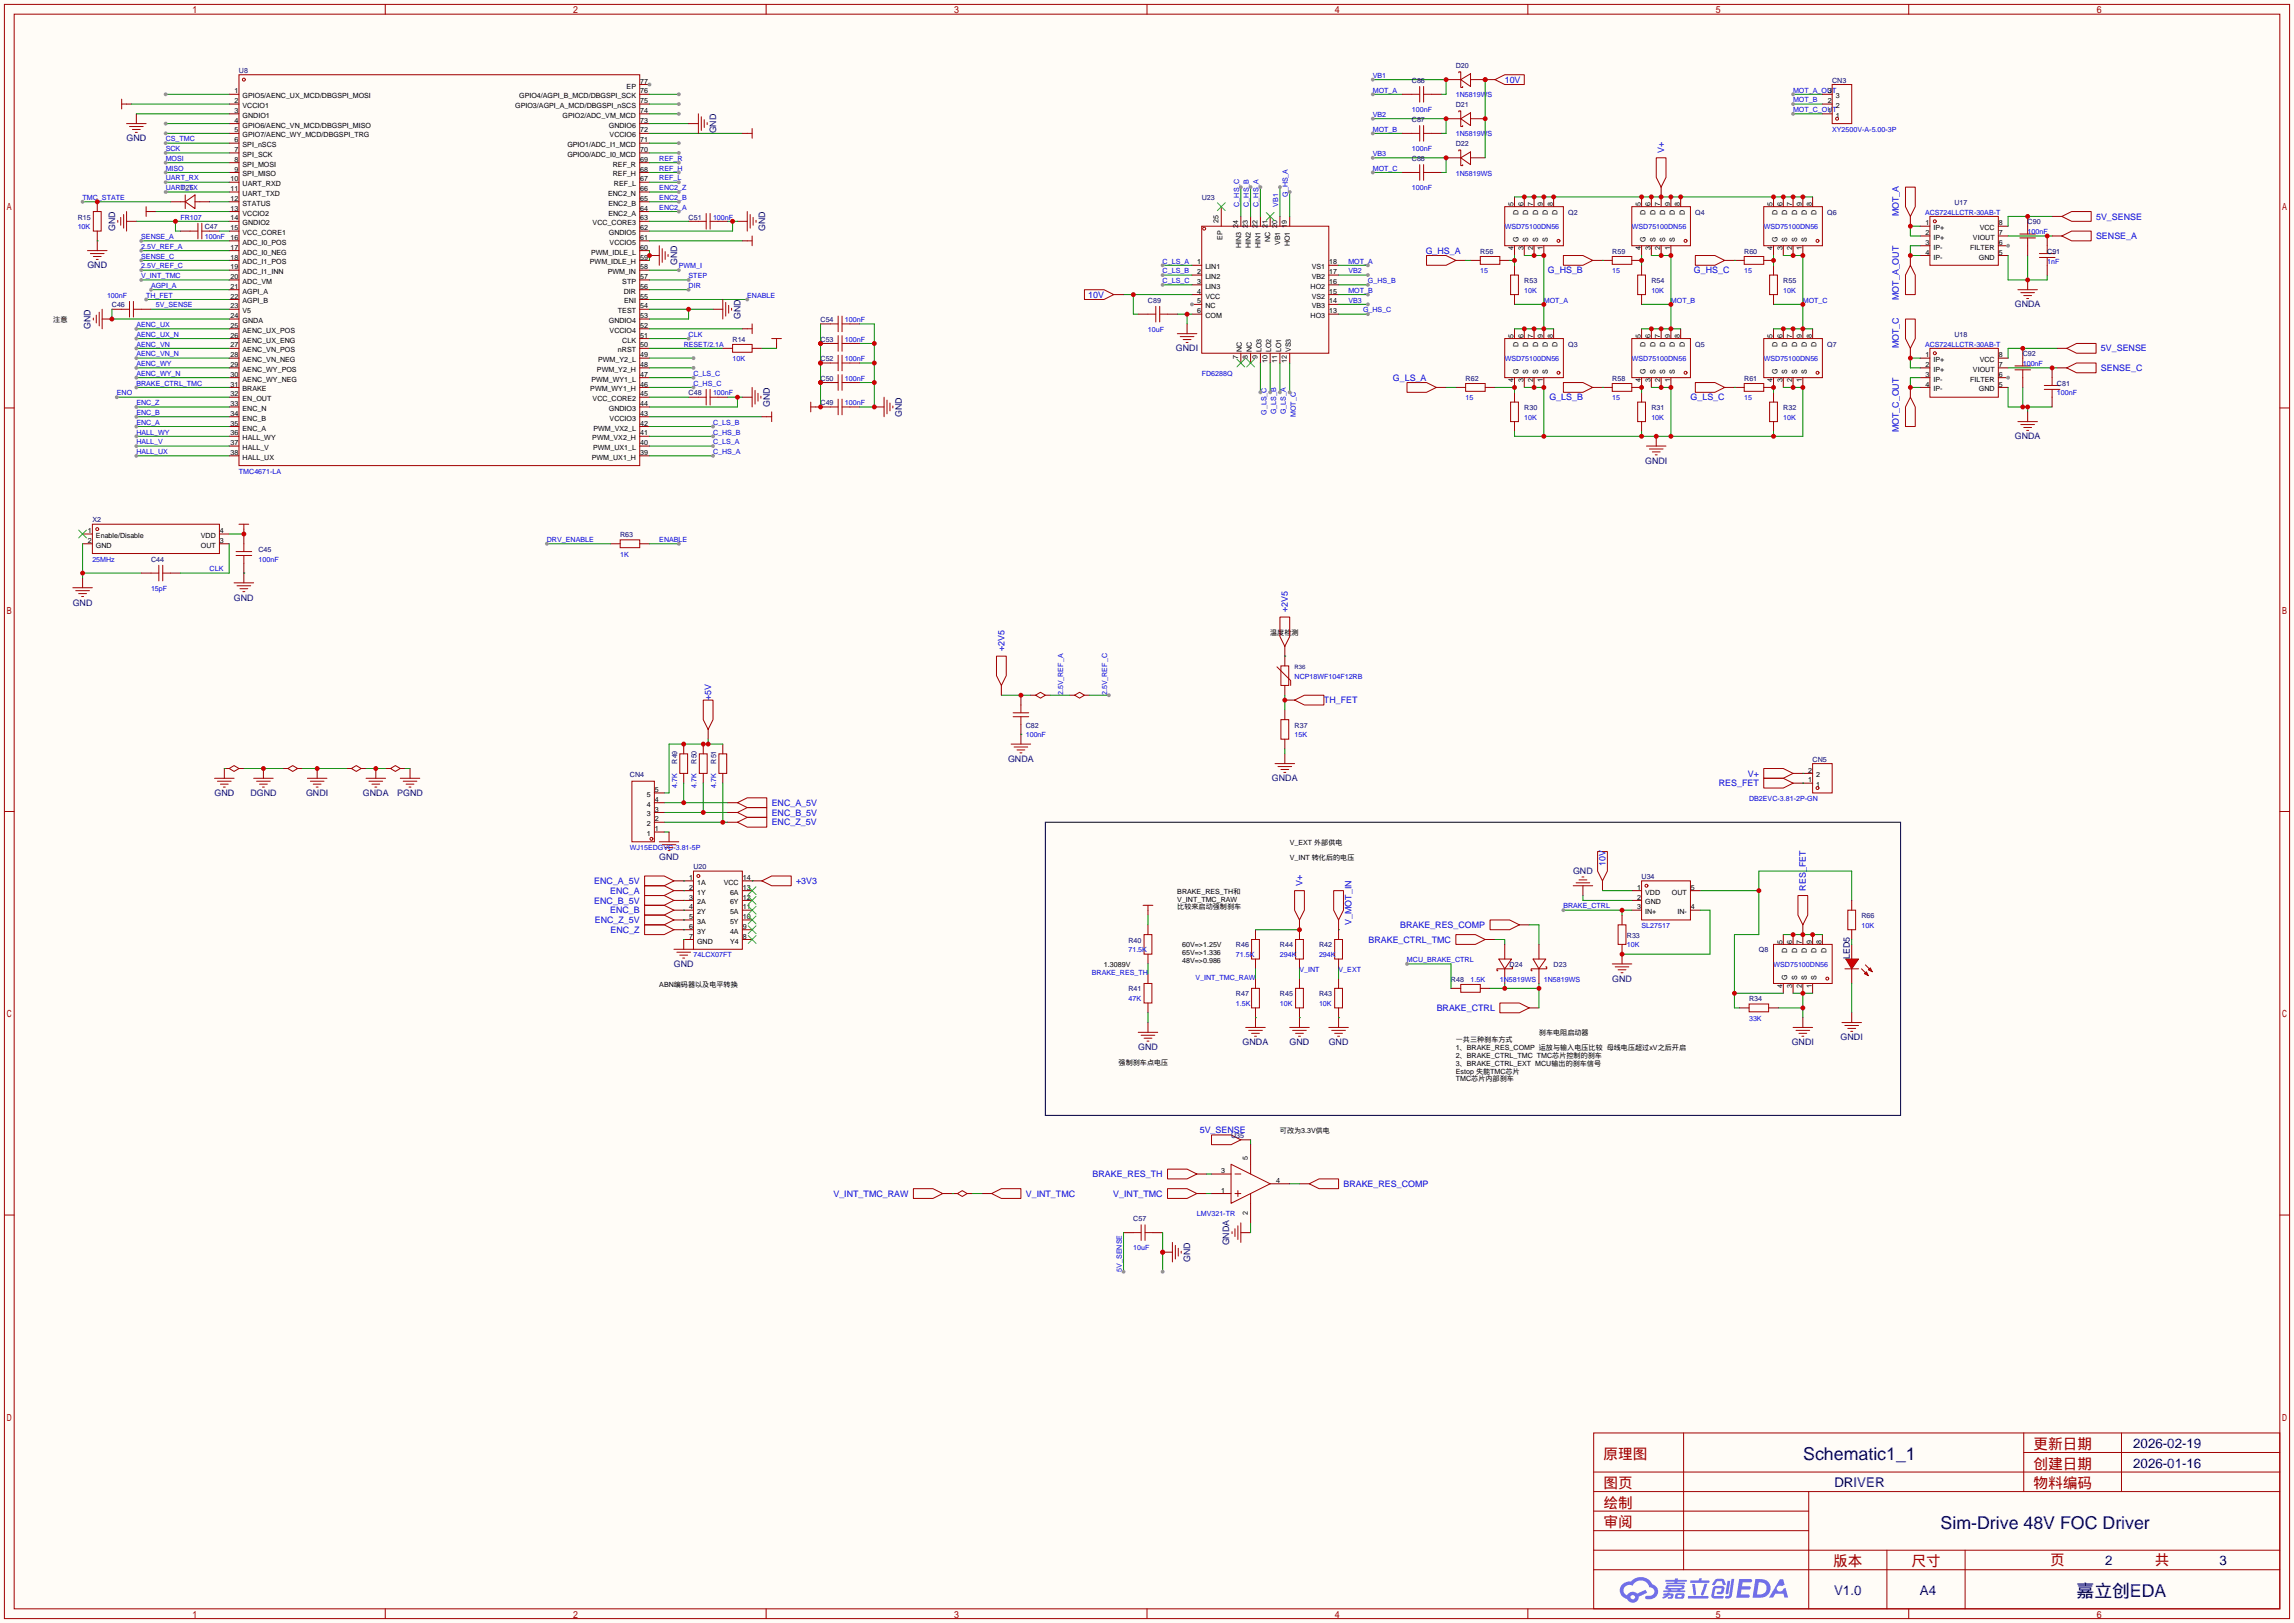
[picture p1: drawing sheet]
<svg xmlns="http://www.w3.org/2000/svg" width="596mm" height="422mm" viewBox="0 0 596 422" stroke-linecap="round" stroke-linejoin="round" font-family="sans-serif">
<defs><g id="words">
<g font-size="4.6" fill="#000080">
<text x="468.6" y="379.6">Schematic1_1</text>
<text x="504.3" y="397.4">Sim-Drive 48V FOC Driver</text>
<text x="539.6" y="415.2">嘉立创EDA</text>
</g>
<g font-size="3.8" fill="#a00000">
<text x="528.4" y="376.7">更新日期</text>
<text x="416.7" y="379.2">原理图</text>
<text x="528.4" y="381.8">创建日期</text>
<text x="416.7" y="386.8">图页</text>
<text x="528.4" y="386.8">物料编码</text>
<text x="416.7" y="391.9">绘制</text>
<text x="416.7" y="397">审阅</text>
<text x="476.4" y="407.2">版本</text>
<text x="496.7" y="407.2">尺寸</text>
<text x="532.8" y="406.9">页</text>
<text x="559.9" y="406.9">共</text>
</g>
<g font-size="3.5" fill="#000080">
<text x="554.4" y="376.5">2026-02-19</text>
<text x="554.4" y="381.6">2026-01-16</text>
<text x="476.7" y="386.6">DRIVER</text>
<text x="547" y="406.7">2</text>
<text x="576.8" y="406.7">3</text>
<text x="476.6" y="414.6">V1.0</text>
<text x="498.9" y="414.6">A4</text>
</g>
<g font-size="2.3" fill="#00f">
<text x="391" y="21.5">10V</text>
<text x="432.5" y="39.8" transform="rotate(-90 432.5 39.8)">V+</text>
<text x="493.4" y="56.3" transform="rotate(-90 493.4 56.3)">MOT_A</text>
<text x="544.7" y="57.1">5V_SENSE</text>
<text x="370.5" y="66">G_HS_A</text>
<text x="544.7" y="62.1">SENSE_A</text>
<text x="402.2" y="71">G_HS_B</text>
<text x="440.2" y="71">G_HS_C</text>
<text x="282.8" y="77.4">10V</text>
<text x="493.4" y="78" transform="rotate(-90 493.4 78)">MOT_A_OUT</text>
<text x="493.4" y="90.6" transform="rotate(-90 493.4 90.6)">MOT_C</text>
<text x="546" y="91.4">5V_SENSE</text>
<text x="362" y="99">G_LS_A</text>
<text x="546" y="96.4">SENSE_C</text>
<text x="402.6" y="104.1">G_LS_B</text>
<text x="439.3" y="104.1">G_LS_C</text>
<text x="493.4" y="112.4" transform="rotate(-90 493.4 112.4)">MOT_C_OUT</text>
<text x="334.7" y="159.1" transform="rotate(-90 334.7 159.1)">+2V5</text>
<text x="261" y="169.3" transform="rotate(-90 261 169.3)">+2V5</text>
<text x="184.8" y="182" transform="rotate(-90 184.8 182)">+5V</text>
<text x="344" y="182.8">TH_FET</text>
<text x="454.2" y="201.8">V+</text>
<text x="200.5" y="209.5">ENC_A_5V</text>
<text x="446.7" y="204.4">RES_FET</text>
<text x="200.5" y="212">ENC_B_5V</text>
<text x="200.5" y="214.5">ENC_Z_5V</text>
<text x="417.2" y="225.2" transform="rotate(-90 417.2 225.2)">10V</text>
<text x="154.4" y="229.8">ENC_A_5V</text>
<text x="158.5" y="232.3">ENC_A</text>
<text x="206.9" y="229.8">+3V3</text>
<text x="338.5" y="230.3" transform="rotate(-90 338.5 230.3)">V+</text>
<text x="469.3" y="231.5" transform="rotate(-90 469.3 231.5)">RES_FET</text>
<text x="154.4" y="234.9">ENC_B_5V</text>
<text x="154.6" y="239.9">ENC_Z_5V</text>
<text x="158.5" y="237.4">ENC_B</text>
<text x="158.7" y="242.5">ENC_Z</text>
<text x="351.2" y="240.4" transform="rotate(-90 351.2 240.4)">V_MOT_IN</text>
<text x="355.6" y="245">BRAKE_CTRL_TMC</text>
<text x="363.9" y="241.2">BRAKE_RES_COMP</text>
<text x="373.4" y="262.8">BRAKE_CTRL</text>
<text x="311.8" y="294.6">5V_SENSE</text>
<text x="283.9" y="306">BRAKE_RES_TH</text>
<text x="216.6" y="311.1">V_INT_TMC_RAW</text>
<text x="266.6" y="311.1">V_INT_TMC</text>
<text x="289.3" y="311.1">V_INT_TMC</text>
<text x="349.1" y="308.5">BRAKE_RES_COMP</text>
</g>
<g font-size="2.3" fill="#000080">
<text x="186.1" y="34.7" transform="rotate(-90 186.1 34.7)">GND</text>
<text x="32.9" y="36.7">GND</text>
<text x="29.9" y="60.1" transform="rotate(-90 29.9 60.1)">GND</text>
<text x="198.8" y="60.1" transform="rotate(-90 198.8 60.1)">GND</text>
<text x="22.7" y="69.8">GND</text>
<text x="175.9" y="69" transform="rotate(-90 175.9 69)">GND</text>
<text x="192.5" y="83" transform="rotate(-90 192.5 83)">GND</text>
<text x="523.6" y="79.9">GNDA</text>
<text x="23.5" y="85.5" transform="rotate(-90 23.5 85.5)">GND</text>
<text x="305.6" y="91.4">GNDI</text>
<text x="200.1" y="105.8" transform="rotate(-90 200.1 105.8)">GND</text>
<text x="234.4" y="108.4" transform="rotate(-90 234.4 108.4)">GND</text>
<text x="523.6" y="114.2">GNDA</text>
<text x="427.5" y="120.6">GNDI</text>
<text x="18.9" y="157.4">GND</text>
<text x="60.8" y="156.1">GND</text>
<text x="262" y="198">GNDA</text>
<text x="330.5" y="203.1">GNDA</text>
<text x="55.7" y="206.9">GND</text>
<text x="65.1" y="206.9">DGND</text>
<text x="79.5" y="206.9">GNDI</text>
<text x="94.3" y="206.9">GNDA</text>
<text x="103.2" y="206.9">PGND</text>
<text x="171.3" y="223.4">GND</text>
<text x="408.8" y="227.2">GND</text>
<text x="175.1" y="251.4">GND</text>
<text x="480.7" y="249.3" transform="rotate(-90 480.7 249.3)">LED5</text>
<text x="418.9" y="255.2">GND</text>
<text x="295.8" y="273">GND</text>
<text x="322.9" y="271.7">GNDA</text>
<text x="335.1" y="271.7">GND</text>
<text x="345.3" y="271.7">GND</text>
<text x="465.6" y="271.7">GNDI</text>
<text x="478.3" y="270.4">GNDI</text>
<text x="319.5" y="323.8" transform="rotate(-90 319.5 323.8)">GNDA</text>
<text x="309.3" y="328.1" transform="rotate(-90 309.3 328.1)">GND</text>
</g>
<g font-size="1.8" fill="#000080">
<text x="378.3" y="17.7">D20</text>
<text x="62.1" y="19">U8</text>
<text x="366.9" y="21.5">C86</text>
<text x="476.1" y="21.5">CN3</text>
<text x="378.3" y="27.9">D21</text>
<text x="366.9" y="31.7">C87</text>
<text x="366.9" y="41.8">C88</text>
<text x="378.3" y="38">D22</text>
<text x="46.9" y="49.4">D25</text>
<text x="312.3" y="52">U23</text>
<text x="507.9" y="53.3">U17</text>
<text x="20.2" y="57.1">R15</text>
<text x="53.2" y="59.6">C47</text>
<text x="178.9" y="57.1">C51</text>
<text x="407.5" y="55.8">Q2</text>
<text x="440.6" y="55.8">Q4</text>
<text x="474.9" y="55.8">Q6</text>
<text x="526.9" y="58.3">C90</text>
<text x="384.7" y="66">R56</text>
<text x="419" y="66">R59</text>
<text x="453.3" y="66">R60</text>
<text x="532" y="66">C91</text>
<text x="396.1" y="73.6">R53</text>
<text x="429.1" y="73.6">R54</text>
<text x="463.4" y="73.6">R55</text>
<text x="29.1" y="79.9">C46</text>
<text x="213.2" y="83.7">C54</text>
<text x="298.3" y="78.7">C89</text>
<text x="190.4" y="88.8">R14</text>
<text x="213.2" y="88.8">C53</text>
<text x="507.9" y="87.5">U18</text>
<text x="213.2" y="93.9">C52</text>
<text x="407.5" y="90.1">Q3</text>
<text x="440.6" y="90.1">Q5</text>
<text x="474.9" y="90.1">Q7</text>
<text x="525.7" y="92.6">C92</text>
<text x="213.2" y="99">C50</text>
<text x="380.9" y="99">R62</text>
<text x="419" y="99">R58</text>
<text x="453.3" y="99">R61</text>
<text x="534.5" y="100.2">C81</text>
<text x="178.9" y="102.8">C48</text>
<text x="213.2" y="105.3">C49</text>
<text x="396.1" y="106.6">R30</text>
<text x="429.1" y="106.6">R31</text>
<text x="463.4" y="106.6">R32</text>
<text x="24" y="135.8">X2</text>
<text x="67.2" y="143.4">C45</text>
<text x="161.2" y="139.6">R63</text>
<text x="39.2" y="146">C44</text>
<text x="266.6" y="189.1">C82</text>
<text x="336.4" y="189.1">R37</text>
<text x="163.7" y="201.8">CN4</text>
<text x="175.9" y="198.5" transform="rotate(-90 175.9 198.5)">R49</text>
<text x="181" y="198.5" transform="rotate(-90 181 198.5)">R50</text>
<text x="186.1" y="198.5" transform="rotate(-90 186.1 198.5)">R51</text>
<text x="471" y="198">CN5</text>
<text x="180.2" y="226">U20</text>
<text x="426.6" y="228.5">U34</text>
<text x="483.7" y="238.7">R66</text>
<text x="293.2" y="245">R40</text>
<text x="422.8" y="243.8">R33</text>
<text x="321.2" y="246.3">R46</text>
<text x="332.6" y="246.3">R44</text>
<text x="342.8" y="246.3">R42</text>
<text x="392.3" y="251.4">D24</text>
<text x="403.7" y="251.4">D23</text>
<text x="457.1" y="247.6">Q8</text>
<text x="293.2" y="257.7">R41</text>
<text x="377.1" y="255.2">R48</text>
<text x="321.2" y="259">R47</text>
<text x="332.6" y="259">R45</text>
<text x="342.8" y="259">R43</text>
<text x="454.5" y="260.3">R34</text>
<text x="319.9" y="295.8">U35</text>
<text x="294.5" y="317.4">C57</text>
</g>
<g font-size="1.8">
<text x="162.8" y="23">EP</text>
<text x="166.4" y="21.7">77</text>
<text x="60.9" y="24.3">1</text>
<text x="60.9" y="26.8">2</text>
<text x="60.9" y="29.4">3</text>
<text x="63" y="25.6">GPIO5/AENC_UX_MCD/DBGSPI_MOSI</text>
<text x="63" y="28.1">VCCIO1</text>
<text x="133.9" y="28.1">GPIO3/AGPI_A_MCD/DBGSPI_nSCS</text>
<text x="134.9" y="25.6">GPIO4/AGPI_B_MCD/DBGSPI_SCK</text>
<text x="166.4" y="29.4">74</text>
<text x="166.4" y="26.8">75</text>
<text x="166.4" y="24.3">76</text>
<text x="475" y="29.4">1</text>
<text x="475" y="26.8">2</text>
<text x="475" y="24.3">3</text>
<text x="477.1" y="28.1">2</text>
<text x="477.1" y="25.6">3</text>
<text x="60.9" y="31.9">4</text>
<text x="60.9" y="34.4">5</text>
<text x="63" y="30.6">GNDIO1</text>
<text x="63" y="33.2">GPIO6/AENC_VN_MCD/DBGSPI_MISO</text>
<text x="63" y="35.7">GPIO7/AENC_WY_MCD/DBGSPI_TRG</text>
<text x="146.2" y="30.6">GPIO2/ADC_VM_MCD</text>
<text x="158.2" y="33.2">GNDIO6</text>
<text x="158.4" y="35.7">VCCIO6</text>
<text x="166.4" y="34.4">72</text>
<text x="166.4" y="31.9">73</text>
<text x="477.1" y="30.6">1</text>
<text x="60.9" y="37">6</text>
<text x="60.9" y="39.5">7</text>
<text x="63" y="38.3">SPI_nSCS</text>
<text x="63" y="40.8">SPI_SCK</text>
<text x="147.4" y="40.8">GPIO0/ADC_I0_MCD</text>
<text x="147.4" y="38.3">GPIO1/ADC_I1_MCD</text>
<text x="166.4" y="39.5">70</text>
<text x="166.4" y="37">71</text>
<text x="59.9" y="47.1">10</text>
<text x="60.9" y="42.1">8</text>
<text x="60.9" y="44.6">9</text>
<text x="63" y="43.3">SPI_MOSI</text>
<text x="63" y="45.9">SPI_MISO</text>
<text x="159.2" y="45.9">REF_H</text>
<text x="159.2" y="43.3">REF_R</text>
<text x="166.4" y="47.1">67</text>
<text x="166.4" y="44.6">68</text>
<text x="166.4" y="42.1">69</text>
<text x="59.9" y="49.7">11</text>
<text x="59.9" y="52.2">12</text>
<text x="63" y="48.4">UART_RXD</text>
<text x="63" y="51">UART_TXD</text>
<text x="63" y="53.5">STATUS</text>
<text x="158" y="51">ENC2_N</text>
<text x="158.1" y="53.5">ENC2_B</text>
<text x="159.6" y="48.4">REF_L</text>
<text x="166.4" y="52.2">65</text>
<text x="166.4" y="49.7">66</text>
<text x="393.3" y="53.6" transform="rotate(-90 393.3 53.6)">5</text>
<text x="395.9" y="53.6" transform="rotate(-90 395.9 53.6)">6</text>
<text x="398.4" y="53.6" transform="rotate(-90 398.4 53.6)">7</text>
<text x="401" y="53.6" transform="rotate(-90 401 53.6)">9</text>
<text x="403.5" y="53.6" transform="rotate(-90 403.5 53.6)">8</text>
<text x="426.4" y="53.6" transform="rotate(-90 426.4 53.6)">5</text>
<text x="428.9" y="53.6" transform="rotate(-90 428.9 53.6)">6</text>
<text x="431.4" y="53.6" transform="rotate(-90 431.4 53.6)">7</text>
<text x="434" y="53.6" transform="rotate(-90 434 53.6)">9</text>
<text x="436.5" y="53.6" transform="rotate(-90 436.5 53.6)">8</text>
<text x="460.7" y="53.6" transform="rotate(-90 460.7 53.6)">5</text>
<text x="463.2" y="53.6" transform="rotate(-90 463.2 53.6)">6</text>
<text x="465.7" y="53.6" transform="rotate(-90 465.7 53.6)">7</text>
<text x="468.3" y="53.6" transform="rotate(-90 468.3 53.6)">9</text>
<text x="470.8" y="53.6" transform="rotate(-90 470.8 53.6)">8</text>
<text x="59.9" y="54.8">13</text>
<text x="59.9" y="57.3">14</text>
<text x="59.9" y="59.8">15</text>
<text x="63" y="56">VCCIO2</text>
<text x="63" y="58.6">GNDIO2</text>
<text x="154" y="58.6">VCC_CORE3</text>
<text x="158.1" y="56">ENC2_A</text>
<text x="166.4" y="59.8">62</text>
<text x="166.4" y="57.3">63</text>
<text x="166.4" y="54.8">64</text>
<text x="316.7" y="58" transform="rotate(-90 316.7 58)">25</text>
<text x="321.7" y="59.2" transform="rotate(-90 321.7 59.2)">24</text>
<text x="324.3" y="59.2" transform="rotate(-90 324.3 59.2)">23</text>
<text x="326.8" y="59.2" transform="rotate(-90 326.8 59.2)">22</text>
<text x="329.4" y="59.2" transform="rotate(-90 329.4 59.2)">21</text>
<text x="331.9" y="59.2" transform="rotate(-90 331.9 59.2)">20</text>
<text x="334.4" y="59.2" transform="rotate(-90 334.4 59.2)">19</text>
<text x="394.6" y="56" transform="rotate(-90 394.6 56)">D</text>
<text x="397.2" y="56" transform="rotate(-90 397.2 56)">D</text>
<text x="399.7" y="56" transform="rotate(-90 399.7 56)">D</text>
<text x="402.2" y="56" transform="rotate(-90 402.2 56)">D</text>
<text x="404.8" y="56" transform="rotate(-90 404.8 56)">D</text>
<text x="427.6" y="56" transform="rotate(-90 427.6 56)">D</text>
<text x="430.2" y="56" transform="rotate(-90 430.2 56)">D</text>
<text x="432.7" y="56" transform="rotate(-90 432.7 56)">D</text>
<text x="435.3" y="56" transform="rotate(-90 435.3 56)">D</text>
<text x="437.8" y="56" transform="rotate(-90 437.8 56)">D</text>
<text x="461.9" y="56" transform="rotate(-90 461.9 56)">D</text>
<text x="464.5" y="56" transform="rotate(-90 464.5 56)">D</text>
<text x="467" y="56" transform="rotate(-90 467 56)">D</text>
<text x="469.5" y="56" transform="rotate(-90 469.5 56)">D</text>
<text x="472.1" y="56" transform="rotate(-90 472.1 56)">D</text>
<text x="500.4" y="58.6">1</text>
<text x="502.5" y="59.8">IP+</text>
<text x="514.5" y="59.8">VCC</text>
<text x="519.4" y="58.6">8</text>
<text x="59.9" y="62.4">16</text>
<text x="59.9" y="64.9">17</text>
<text x="63" y="61.1">VCC_CORE1</text>
<text x="63" y="63.7">ADC_I0_POS</text>
<text x="158.2" y="61.1">GNDIO5</text>
<text x="158.4" y="63.7">VCCIO5</text>
<text x="166.4" y="64.9">60</text>
<text x="166.4" y="62.4">61</text>
<text x="317.7" y="62.3" transform="rotate(-90 317.7 62.3)">EP</text>
<text x="322.5" y="64.4" transform="rotate(-90 322.5 64.4)">HIN3</text>
<text x="325" y="64.4" transform="rotate(-90 325 64.4)">HIN2</text>
<text x="327.6" y="64.4" transform="rotate(-90 327.6 64.4)">HIN1</text>
<text x="330.1" y="62.9" transform="rotate(-90 330.1 62.9)">NC</text>
<text x="332.7" y="63.7" transform="rotate(-90 332.7 63.7)">VB1</text>
<text x="335.2" y="64" transform="rotate(-90 335.2 64)">HO1</text>
<text x="393.3" y="65" transform="rotate(-90 393.3 65)">4</text>
<text x="394.6" y="62.9" transform="rotate(-90 394.6 62.9)">G</text>
<text x="395.9" y="65" transform="rotate(-90 395.9 65)">3</text>
<text x="397.2" y="62.9" transform="rotate(-90 397.2 62.9)">S</text>
<text x="398.4" y="65" transform="rotate(-90 398.4 65)">2</text>
<text x="399.7" y="62.9" transform="rotate(-90 399.7 62.9)">S</text>
<text x="401" y="65" transform="rotate(-90 401 65)">1</text>
<text x="402.2" y="62.9" transform="rotate(-90 402.2 62.9)">S</text>
<text x="426.4" y="65" transform="rotate(-90 426.4 65)">4</text>
<text x="427.6" y="62.9" transform="rotate(-90 427.6 62.9)">G</text>
<text x="428.9" y="65" transform="rotate(-90 428.9 65)">3</text>
<text x="430.2" y="62.9" transform="rotate(-90 430.2 62.9)">S</text>
<text x="431.4" y="65" transform="rotate(-90 431.4 65)">2</text>
<text x="432.7" y="62.9" transform="rotate(-90 432.7 62.9)">S</text>
<text x="434" y="65" transform="rotate(-90 434 65)">1</text>
<text x="435.3" y="62.9" transform="rotate(-90 435.3 62.9)">S</text>
<text x="460.7" y="65" transform="rotate(-90 460.7 65)">4</text>
<text x="461.9" y="62.9" transform="rotate(-90 461.9 62.9)">G</text>
<text x="463.2" y="65" transform="rotate(-90 463.2 65)">3</text>
<text x="464.5" y="62.9" transform="rotate(-90 464.5 62.9)">S</text>
<text x="465.7" y="65" transform="rotate(-90 465.7 65)">2</text>
<text x="467" y="62.9" transform="rotate(-90 467 62.9)">S</text>
<text x="468.3" y="65" transform="rotate(-90 468.3 65)">1</text>
<text x="469.5" y="62.9" transform="rotate(-90 469.5 62.9)">S</text>
<text x="500.4" y="61.1">2</text>
<text x="500.4" y="63.7">3</text>
<text x="502.5" y="62.4">IP+</text>
<text x="502.5" y="64.9">IP-</text>
<text x="512" y="64.9">FILTER</text>
<text x="512.7" y="62.4">VIOUT</text>
<text x="519.4" y="63.7">6</text>
<text x="519.4" y="61.1">7</text>
<text x="59.9" y="67.5">18</text>
<text x="59.9" y="70">19</text>
<text x="63" y="66.2">ADC_I0_NEG</text>
<text x="63" y="68.7">ADC_I1_POS</text>
<text x="63" y="71.3">ADC_I1_INN</text>
<text x="153.3" y="68.7">PWM_IDLE_H</text>
<text x="153.6" y="66.2">PWM_IDLE_L</text>
<text x="157.9" y="71.3">PWM_IN</text>
<text x="166.4" y="70">58</text>
<text x="166.4" y="67.5">59</text>
<text x="311.1" y="68.7">1</text>
<text x="311.1" y="71.3">2</text>
<text x="313.2" y="70">LIN1</text>
<text x="340.9" y="70">VS1</text>
<text x="345.4" y="71.3">17</text>
<text x="345.4" y="68.7">18</text>
<text x="500.4" y="66.2">4</text>
<text x="502.5" y="67.5">IP-</text>
<text x="514.3" y="67.5">GND</text>
<text x="519.4" y="66.2">5</text>
<text x="59.9" y="72.5">20</text>
<text x="59.9" y="75.1">21</text>
<text x="59.9" y="77.6">22</text>
<text x="63" y="73.8">ADC_VM</text>
<text x="63" y="76.4">AGPI_A</text>
<text x="161.7" y="73.8">STP</text>
<text x="162.1" y="76.4">DIR</text>
<text x="166.4" y="77.6">55</text>
<text x="166.4" y="75.1">56</text>
<text x="166.4" y="72.5">57</text>
<text x="311.1" y="73.8">3</text>
<text x="311.1" y="76.4">4</text>
<text x="313.2" y="72.5">LIN2</text>
<text x="313.2" y="75.1">LIN3</text>
<text x="313.2" y="77.6">VCC</text>
<text x="340.6" y="75.1">HO2</text>
<text x="340.9" y="77.6">VS2</text>
<text x="340.9" y="72.5">VB2</text>
<text x="345.4" y="76.4">15</text>
<text x="345.4" y="73.8">16</text>
<text x="13.8" y="83.7">注意</text>
<text x="59.9" y="80.2">23</text>
<text x="59.9" y="82.7">24</text>
<text x="63" y="78.9">AGPI_B</text>
<text x="63" y="81.4">V5</text>
<text x="63" y="84">GNDA</text>
<text x="158.2" y="84">GNDIO4</text>
<text x="160.6" y="81.4">TEST</text>
<text x="162.2" y="78.9">ENI</text>
<text x="166.4" y="82.7">53</text>
<text x="166.4" y="80.2">54</text>
<text x="311.1" y="78.9">5</text>
<text x="311.1" y="81.4">6</text>
<text x="313.2" y="80.2">NC</text>
<text x="313.2" y="82.7">COM</text>
<text x="340.6" y="82.7">HO3</text>
<text x="340.9" y="80.2">VB3</text>
<text x="345.4" y="81.4">13</text>
<text x="345.4" y="78.9">14</text>
<text x="59.9" y="85.2">25</text>
<text x="59.9" y="87.8">26</text>
<text x="63" y="86.5">AENC_UX_POS</text>
<text x="63" y="89.1">AENC_UX_ENG</text>
<text x="158.4" y="86.5">VCCIO4</text>
<text x="161.7" y="89.1">CLK</text>
<text x="166.4" y="87.8">51</text>
<text x="166.4" y="85.2">52</text>
<text x="393.3" y="87.9" transform="rotate(-90 393.3 87.9)">5</text>
<text x="395.9" y="87.9" transform="rotate(-90 395.9 87.9)">6</text>
<text x="398.4" y="87.9" transform="rotate(-90 398.4 87.9)">7</text>
<text x="401" y="87.9" transform="rotate(-90 401 87.9)">9</text>
<text x="403.5" y="87.9" transform="rotate(-90 403.5 87.9)">8</text>
<text x="426.4" y="87.9" transform="rotate(-90 426.4 87.9)">5</text>
<text x="428.9" y="87.9" transform="rotate(-90 428.9 87.9)">6</text>
<text x="431.4" y="87.9" transform="rotate(-90 431.4 87.9)">7</text>
<text x="434" y="87.9" transform="rotate(-90 434 87.9)">9</text>
<text x="436.5" y="87.9" transform="rotate(-90 436.5 87.9)">8</text>
<text x="460.7" y="87.9" transform="rotate(-90 460.7 87.9)">5</text>
<text x="463.2" y="87.9" transform="rotate(-90 463.2 87.9)">6</text>
<text x="465.7" y="87.9" transform="rotate(-90 465.7 87.9)">7</text>
<text x="468.3" y="87.9" transform="rotate(-90 468.3 87.9)">9</text>
<text x="470.8" y="87.9" transform="rotate(-90 470.8 87.9)">8</text>
<text x="59.9" y="90.3">27</text>
<text x="59.9" y="92.9">28</text>
<text x="59.9" y="95.4">29</text>
<text x="63" y="91.6">AENC_VN_POS</text>
<text x="63" y="94.1">AENC_VN_NEG</text>
<text x="155.4" y="94.1">PWM_Y2_L</text>
<text x="160.6" y="91.6">nRST</text>
<text x="166.4" y="95.4">48</text>
<text x="166.4" y="92.9">49</text>
<text x="166.4" y="90.3">50</text>
<text x="321.7" y="93.2" transform="rotate(-90 321.7 93.2)">7</text>
<text x="322.8" y="91.5" transform="rotate(-90 322.8 91.5)">NC</text>
<text x="324.3" y="93.2" transform="rotate(-90 324.3 93.2)">8</text>
<text x="325.3" y="91.5" transform="rotate(-90 325.3 91.5)">NC</text>
<text x="326.8" y="93.2" transform="rotate(-90 326.8 93.2)">9</text>
<text x="327.8" y="91.5" transform="rotate(-90 327.8 91.5)">LO3</text>
<text x="329.4" y="94.2" transform="rotate(-90 329.4 94.2)">10</text>
<text x="330.4" y="91.5" transform="rotate(-90 330.4 91.5)">LO2</text>
<text x="331.9" y="94.2" transform="rotate(-90 331.9 94.2)">11</text>
<text x="332.9" y="91.5" transform="rotate(-90 332.9 91.5)">LO1</text>
<text x="334.4" y="94.2" transform="rotate(-90 334.4 94.2)">12</text>
<text x="335.5" y="91.5" transform="rotate(-90 335.5 91.5)">VS3</text>
<text x="394.6" y="90.3" transform="rotate(-90 394.6 90.3)">D</text>
<text x="397.2" y="90.3" transform="rotate(-90 397.2 90.3)">D</text>
<text x="399.7" y="90.3" transform="rotate(-90 399.7 90.3)">D</text>
<text x="402.2" y="90.3" transform="rotate(-90 402.2 90.3)">D</text>
<text x="404.8" y="90.3" transform="rotate(-90 404.8 90.3)">D</text>
<text x="427.6" y="90.3" transform="rotate(-90 427.6 90.3)">D</text>
<text x="430.2" y="90.3" transform="rotate(-90 430.2 90.3)">D</text>
<text x="432.7" y="90.3" transform="rotate(-90 432.7 90.3)">D</text>
<text x="435.3" y="90.3" transform="rotate(-90 435.3 90.3)">D</text>
<text x="437.8" y="90.3" transform="rotate(-90 437.8 90.3)">D</text>
<text x="461.9" y="90.3" transform="rotate(-90 461.9 90.3)">D</text>
<text x="464.5" y="90.3" transform="rotate(-90 464.5 90.3)">D</text>
<text x="467" y="90.3" transform="rotate(-90 467 90.3)">D</text>
<text x="469.5" y="90.3" transform="rotate(-90 469.5 90.3)">D</text>
<text x="472.1" y="90.3" transform="rotate(-90 472.1 90.3)">D</text>
<text x="500.4" y="92.9">1</text>
<text x="500.4" y="95.4">2</text>
<text x="502.5" y="94.1">IP+</text>
<text x="514.5" y="94.1">VCC</text>
<text x="519.4" y="95.4">7</text>
<text x="519.4" y="92.9">8</text>
<text x="59.9" y="97.9">30</text>
<text x="59.9" y="100.5">31</text>
<text x="63" y="96.7">AENC_WY_POS</text>
<text x="63" y="99.2">AENC_WY_NEG</text>
<text x="63" y="101.8">BRAKE</text>
<text x="153.4" y="101.8">PWM_WY1_H</text>
<text x="153.7" y="99.2">PWM_WY1_L</text>
<text x="155.1" y="96.7">PWM_Y2_H</text>
<text x="166.4" y="100.5">46</text>
<text x="166.4" y="97.9">47</text>
<text x="393.3" y="99.3" transform="rotate(-90 393.3 99.3)">4</text>
<text x="394.6" y="97.2" transform="rotate(-90 394.6 97.2)">G</text>
<text x="395.9" y="99.3" transform="rotate(-90 395.9 99.3)">3</text>
<text x="397.2" y="97.2" transform="rotate(-90 397.2 97.2)">S</text>
<text x="398.4" y="99.3" transform="rotate(-90 398.4 99.3)">2</text>
<text x="399.7" y="97.2" transform="rotate(-90 399.7 97.2)">S</text>
<text x="401" y="99.3" transform="rotate(-90 401 99.3)">1</text>
<text x="402.2" y="97.2" transform="rotate(-90 402.2 97.2)">S</text>
<text x="426.4" y="99.3" transform="rotate(-90 426.4 99.3)">4</text>
<text x="427.6" y="97.2" transform="rotate(-90 427.6 97.2)">G</text>
<text x="428.9" y="99.3" transform="rotate(-90 428.9 99.3)">3</text>
<text x="430.2" y="97.2" transform="rotate(-90 430.2 97.2)">S</text>
<text x="431.4" y="99.3" transform="rotate(-90 431.4 99.3)">2</text>
<text x="432.7" y="97.2" transform="rotate(-90 432.7 97.2)">S</text>
<text x="434" y="99.3" transform="rotate(-90 434 99.3)">1</text>
<text x="435.3" y="97.2" transform="rotate(-90 435.3 97.2)">S</text>
<text x="460.7" y="99.3" transform="rotate(-90 460.7 99.3)">4</text>
<text x="461.9" y="97.2" transform="rotate(-90 461.9 97.2)">G</text>
<text x="463.2" y="99.3" transform="rotate(-90 463.2 99.3)">3</text>
<text x="464.5" y="97.2" transform="rotate(-90 464.5 97.2)">S</text>
<text x="465.7" y="99.3" transform="rotate(-90 465.7 99.3)">2</text>
<text x="467" y="97.2" transform="rotate(-90 467 97.2)">S</text>
<text x="468.3" y="99.3" transform="rotate(-90 468.3 99.3)">1</text>
<text x="469.5" y="97.2" transform="rotate(-90 469.5 97.2)">S</text>
<text x="500.4" y="97.9">3</text>
<text x="500.4" y="100.5">4</text>
<text x="502.5" y="96.7">IP+</text>
<text x="502.5" y="99.2">IP-</text>
<text x="502.5" y="101.8">IP-</text>
<text x="512" y="99.2">FILTER</text>
<text x="512.7" y="96.7">VIOUT</text>
<text x="514.3" y="101.8">GND</text>
<text x="519.4" y="100.5">5</text>
<text x="519.4" y="97.9">6</text>
<text x="59.9" y="103">32</text>
<text x="59.9" y="105.6">33</text>
<text x="63" y="104.3">EN_OUT</text>
<text x="63" y="106.8">ENC_N</text>
<text x="154" y="104.3">VCC_CORE2</text>
<text x="158.2" y="106.8">GNDIO3</text>
<text x="166.4" y="105.6">44</text>
<text x="166.4" y="103">45</text>
<text x="59.9" y="108.1">34</text>
<text x="59.9" y="110.6">35</text>
<text x="59.9" y="113.2">36</text>
<text x="63" y="109.4">ENC_B</text>
<text x="63" y="111.9">ENC_A</text>
<text x="154.2" y="111.9">PWM_VX2_L</text>
<text x="158.4" y="109.4">VCCIO3</text>
<text x="166.4" y="113.2">41</text>
<text x="166.4" y="110.6">42</text>
<text x="166.4" y="108.1">43</text>
<text x="59.9" y="115.7">37</text>
<text x="59.9" y="118.3">38</text>
<text x="63" y="114.5">HALL_WY</text>
<text x="63" y="117">HALL_V</text>
<text x="63" y="119.5">HALL_UX</text>
<text x="153.8" y="119.5">PWM_UX1_H</text>
<text x="153.9" y="114.5">PWM_VX2_H</text>
<text x="154.1" y="117">PWM_UX1_L</text>
<text x="166.4" y="118.3">39</text>
<text x="166.4" y="115.7">40</text>
<text x="22.8" y="138.6">1</text>
<text x="22.8" y="141.1">2</text>
<text x="24.9" y="139.9">Enable/Disable</text>
<text x="24.9" y="142.4">GND</text>
<text x="52.2" y="142.4">OUT</text>
<text x="52.2" y="139.9">VDD</text>
<text x="57.1" y="141.1">3</text>
<text x="57.1" y="138.6">4</text>
<text x="330.1" y="165">温度检测</text>
<text x="469.9" y="203.4">1</text>
<text x="469.9" y="200.8">2</text>
<text x="472" y="202.1">2</text>
<text x="168.1" y="209.7">4</text>
<text x="168.1" y="207.2">5</text>
<text x="170.2" y="208.4">4</text>
<text x="170.2" y="205.9">5</text>
<text x="472" y="204.6">1</text>
<text x="168.1" y="214.8">2</text>
<text x="168.1" y="212.2">3</text>
<text x="170.2" y="213.5">2</text>
<text x="170.2" y="211">3</text>
<text x="168.1" y="217.3">1</text>
<text x="170.2" y="216.1">1</text>
<text x="335.2" y="219.6">V_EXT 外部供电</text>
<text x="335.2" y="223.4">V_INT 转化后的电压</text>
<text x="179.1" y="228.8">1</text>
<text x="179.1" y="231.3">2</text>
<text x="179.1" y="233.8">3</text>
<text x="181.2" y="230">1A</text>
<text x="181.2" y="232.6">1Y</text>
<text x="188.1" y="230">VCC</text>
<text x="189.7" y="232.6">6A</text>
<text x="193" y="233.8">12</text>
<text x="193" y="231.3">13</text>
<text x="193" y="228.8">14</text>
<text x="305.9" y="232.3">BRAKE_RES_TH和</text>
<text x="425.4" y="231.3">1</text>
<text x="425.4" y="233.8">2</text>
<text x="427.5" y="232.6">VDD</text>
<text x="434.5" y="232.6">OUT</text>
<text x="439.4" y="231.3">5</text>
<text x="179.1" y="236.4">4</text>
<text x="179.1" y="238.9">5</text>
<text x="181.2" y="235.1">2A</text>
<text x="181.2" y="237.6">2Y</text>
<text x="189.7" y="237.6">5A</text>
<text x="189.7" y="235.1">6Y</text>
<text x="193" y="238.9">10</text>
<text x="193" y="236.4">11</text>
<text x="305.9" y="234.4">V_INT_TMC_RAW</text>
<text x="305.9" y="236.4">比较来启动强制刹车</text>
<text x="425.4" y="236.4">3</text>
<text x="427.5" y="235.1">GND</text>
<text x="427.5" y="237.6">IN+</text>
<text x="435.9" y="237.6">IN-</text>
<text x="439.4" y="236.4">4</text>
<text x="179.1" y="241.5">6</text>
<text x="179.1" y="244">7</text>
<text x="181.2" y="240.2">3A</text>
<text x="181.2" y="242.7">3Y</text>
<text x="181.2" y="245.3">GND</text>
<text x="189.7" y="245.3">Y4</text>
<text x="189.7" y="242.7">4A</text>
<text x="189.7" y="240.2">5Y</text>
<text x="193" y="244">8</text>
<text x="193" y="241.5">9</text>
<text x="463.2" y="245.4" transform="rotate(-90 463.2 245.4)">5</text>
<text x="465.7" y="245.4" transform="rotate(-90 465.7 245.4)">6</text>
<text x="468.3" y="245.4" transform="rotate(-90 468.3 245.4)">7</text>
<text x="470.8" y="245.4" transform="rotate(-90 470.8 245.4)">9</text>
<text x="473.4" y="245.4" transform="rotate(-90 473.4 245.4)">8</text>
<text x="286.9" y="251.4">1.3089V</text>
<text x="307.2" y="246.3">60V=&gt;1.25V</text>
<text x="307.2" y="248.3">65V=&gt;1.336</text>
<text x="307.2" y="250.4">48V=&gt;0.986</text>
<text x="464.5" y="247.8" transform="rotate(-90 464.5 247.8)">D</text>
<text x="467" y="247.8" transform="rotate(-90 467 247.8)">D</text>
<text x="469.5" y="247.8" transform="rotate(-90 469.5 247.8)">D</text>
<text x="472.1" y="247.8" transform="rotate(-90 472.1 247.8)">D</text>
<text x="474.6" y="247.8" transform="rotate(-90 474.6 247.8)">D</text>
<text x="171.3" y="256.5">ABN编码器以及电平转换</text>
<text x="463.2" y="256.8" transform="rotate(-90 463.2 256.8)">4</text>
<text x="464.5" y="254.7" transform="rotate(-90 464.5 254.7)">G</text>
<text x="465.7" y="256.8" transform="rotate(-90 465.7 256.8)">3</text>
<text x="467" y="254.7" transform="rotate(-90 467 254.7)">S</text>
<text x="468.3" y="256.8" transform="rotate(-90 468.3 256.8)">2</text>
<text x="469.5" y="254.7" transform="rotate(-90 469.5 254.7)">S</text>
<text x="470.8" y="256.8" transform="rotate(-90 470.8 256.8)">1</text>
<text x="472.1" y="254.7" transform="rotate(-90 472.1 254.7)">S</text>
<text x="399.9" y="269.2">刹车电阻启动器</text>
<text x="378.3" y="270.9">一共三种刹车方式</text>
<text x="378.3" y="273">1、BRAKE_RES_COMP 运放与输入电压比较 母线电压超过xV之后开启</text>
<text x="378.3" y="275">2、BRAKE_CTRL_TMC TMC芯片控制的刹车</text>
<text x="290.7" y="276.8">强制刹车点电压</text>
<text x="378.3" y="277">3、BRAKE_CTRL_EXT MCU输出的刹车信号</text>
<text x="378.3" y="279.1">Estop 失能TMC芯片</text>
<text x="378.3" y="281.1">TMC芯片内部刹车</text>
<text x="332.6" y="294.6">可改为3.3V供电</text>
<text x="317.4" y="305">3</text>
<text x="324.3" y="301.6" transform="rotate(-90 324.3 301.6)">5</text>
<text x="317.4" y="310">1</text>
<text x="331.6" y="307.5">4</text>
<text x="324.3" y="315.8" transform="rotate(-90 324.3 315.8)">2</text>
</g>
<g font-size="1.8" fill="#00f">
<text x="356.7" y="20.2">VB1</text>
<text x="356.7" y="24">MOT_A</text>
<text x="366.9" y="29.1">100nF</text>
<text x="378.3" y="25.3">1N5819WS</text>
<text x="466" y="24">MOT_A_OUT</text>
<text x="466" y="26.6">MOT_B</text>
<text x="466" y="29.1">MOT_C_OUT</text>
<text x="356.7" y="30.4">VB2</text>
<text x="356.7" y="34.2">MOT_B</text>
<text x="378.3" y="35.5">1N5819WS</text>
<text x="476.1" y="34.2">XY2500V-A-5.00-3P</text>
<text x="43.1" y="41.8">MOSI</text>
<text x="43.1" y="36.7">CS_TMC</text>
<text x="43.1" y="39.3">SCK</text>
<text x="171.3" y="41.8">REF_R</text>
<text x="356.7" y="40.6">VB3</text>
<text x="366.9" y="39.3">100nF</text>
<text x="43.1" y="46.9">UART_RX</text>
<text x="43.1" y="44.4">MISO</text>
<text x="171.3" y="44.4">REF_H</text>
<text x="171.3" y="46.9">REF_L</text>
<text x="356.7" y="44.4">MOT_C</text>
<text x="378.3" y="45.6">1N5819WS</text>
<text x="21.5" y="52">TMC_STATE</text>
<text x="43.1" y="49.4">UART_TX</text>
<text x="171.3" y="52">ENC2_B</text>
<text x="171.3" y="49.4">ENC2_Z</text>
<text x="322" y="53.7" transform="rotate(-90 322 53.7)">C_HS_C</text>
<text x="324.5" y="53.7" transform="rotate(-90 324.5 53.7)">C_HS_B</text>
<text x="327.1" y="53.7" transform="rotate(-90 327.1 53.7)">C_HS_A</text>
<text x="332.2" y="53.7" transform="rotate(-90 332.2 53.7)">VB1</text>
<text x="334.7" y="51.2" transform="rotate(-90 334.7 51.2)">G_HS_A</text>
<text x="366.9" y="49.4">100nF</text>
<text x="20.2" y="59.6">10K</text>
<text x="46.9" y="57.1">FR107</text>
<text x="171.3" y="54.5">ENC2_A</text>
<text x="185.3" y="57.1">100nF</text>
<text x="391" y="59.6">WSD75100DN56</text>
<text x="424.1" y="59.6">WSD75100DN56</text>
<text x="458.3" y="59.6">WSD75100DN56</text>
<text x="500.3" y="55.8">ACS724LLCTR-30AB-T</text>
<text x="36.7" y="64.7">2.5V_REF_A</text>
<text x="36.7" y="62.1">SENSE_A</text>
<text x="53.2" y="62.1">100nF</text>
<text x="526.9" y="60.9">100nF</text>
<text x="36.7" y="69.8">2.5V_REF_C</text>
<text x="36.7" y="67.2">SENSE_C</text>
<text x="176.4" y="69.8">PWM_I</text>
<text x="302.1" y="68.5">C_LS_A</text>
<text x="302.1" y="71">C_LS_B</text>
<text x="350.4" y="71">VB2</text>
<text x="350.4" y="68.5">MOT_A</text>
<text x="384.7" y="71">15</text>
<text x="419" y="71">15</text>
<text x="453.3" y="71">15</text>
<text x="532" y="68.5">1nF</text>
<text x="27.8" y="77.4">100nF</text>
<text x="36.7" y="72.3">V_INT_TMC</text>
<text x="38" y="77.4">TH_FET</text>
<text x="39.2" y="74.8">AGPI_A</text>
<text x="178.9" y="74.8">DIR</text>
<text x="178.9" y="72.3">STEP</text>
<text x="194.2" y="77.4">ENABLE</text>
<text x="302.1" y="73.6">C_LS_C</text>
<text x="350.4" y="76.1">MOT_B</text>
<text x="355.5" y="73.6">G_HS_B</text>
<text x="396.1" y="76.1">10K</text>
<text x="429.1" y="76.1">10K</text>
<text x="463.4" y="76.1">10K</text>
<text x="40.5" y="79.9">5V_SENSE</text>
<text x="219.6" y="83.7">100nF</text>
<text x="350.4" y="78.7">VB3</text>
<text x="354.2" y="81.2">G_HS_C</text>
<text x="401.2" y="78.7">MOT_A</text>
<text x="434.2" y="78.7">MOT_B</text>
<text x="468.5" y="78.7">MOT_C</text>
<text x="35.4" y="87.5">AENC_UX_N</text>
<text x="35.4" y="85">AENC_UX</text>
<text x="178.9" y="87.5">CLK</text>
<text x="219.6" y="88.8">100nF</text>
<text x="298.3" y="86.3">10uF</text>
<text x="35.4" y="92.6">AENC_VN_N</text>
<text x="35.4" y="90.1">AENC_VN</text>
<text x="35.4" y="95.2">AENC_WY</text>
<text x="177.7" y="90.1">RESET/2.1A</text>
<text x="190.4" y="93.9">10K</text>
<text x="219.6" y="93.9">100nF</text>
<text x="391" y="93.9">WSD75100DN56</text>
<text x="424.1" y="93.9">WSD75100DN56</text>
<text x="458.3" y="93.9">WSD75100DN56</text>
<text x="500.3" y="90.1">ACS724LLCTR-30AB-T</text>
<text x="525.7" y="95.2">100nF</text>
<text x="35.4" y="97.7">AENC_WY_N</text>
<text x="35.4" y="100.2">BRAKE_CTRL_TMC</text>
<text x="180.2" y="100.2">C_HS_C</text>
<text x="180.2" y="97.7">C_LS_C</text>
<text x="219.6" y="99">100nF</text>
<text x="312.3" y="97.7">FD6288Q</text>
<text x="30.4" y="102.8">ENO</text>
<text x="35.4" y="107.9">ENC_B</text>
<text x="35.4" y="105.3">ENC_Z</text>
<text x="185.3" y="102.8">100nF</text>
<text x="219.6" y="105.3">100nF</text>
<text x="329.1" y="107.8" transform="rotate(-90 329.1 107.8)">G_LS_C</text>
<text x="331.6" y="107.7" transform="rotate(-90 331.6 107.7)">G_LS_B</text>
<text x="334.2" y="107.7" transform="rotate(-90 334.2 107.7)">G_LS_A</text>
<text x="380.9" y="104.1">15</text>
<text x="419" y="104.1">15</text>
<text x="453.3" y="104.1">15</text>
<text x="534.5" y="102.8">100nF</text>
<text x="35.4" y="110.4">ENC_A</text>
<text x="35.4" y="112.9">HALL_WY</text>
<text x="185.3" y="112.9">C_HS_B</text>
<text x="185.3" y="110.4">C_LS_B</text>
<text x="336.7" y="108.4" transform="rotate(-90 336.7 108.4)">MOT_C</text>
<text x="396.1" y="109.1">10K</text>
<text x="429.1" y="109.1">10K</text>
<text x="463.4" y="109.1">10K</text>
<text x="35.4" y="118">HALL_UX</text>
<text x="35.4" y="115.5">HALL_V</text>
<text x="185.3" y="118">C_HS_A</text>
<text x="185.3" y="115.5">C_LS_A</text>
<text x="62.1" y="123.1">TMC4671-LA</text>
<text x="142.1" y="140.9">DRV_ENABLE</text>
<text x="171.3" y="140.9">ENABLE</text>
<text x="24" y="146">25MHz</text>
<text x="54.5" y="148.5">CLK</text>
<text x="67.2" y="146">100nF</text>
<text x="161.2" y="144.7">1K</text>
<text x="39.2" y="153.6">15pF</text>
<text x="336.4" y="176.4">NCP18WF104F12RB</text>
<text x="276.3" y="180.7" transform="rotate(-90 276.3 180.7)">2.5V_REF_A</text>
<text x="287.7" y="180.7" transform="rotate(-90 287.7 180.7)">2.5V_REF_C</text>
<text x="266.6" y="191.7">100nF</text>
<text x="336.4" y="191.7">15K</text>
<text x="175.9" y="204.9" transform="rotate(-90 175.9 204.9)">4.7K</text>
<text x="181" y="204.9" transform="rotate(-90 181 204.9)">4.7K</text>
<text x="186.1" y="204.9" transform="rotate(-90 186.1 204.9)">4.7K</text>
<text x="454.5" y="208.2">DB2EVC-3.81-2P-GN</text>
<text x="163.7" y="220.9">WJ15EDGVC-3.81-5P</text>
<text x="406.3" y="236.1">BRAKE_CTRL</text>
<text x="426.6" y="241.2">SL27517</text>
<text x="483.7" y="241.2">10K</text>
<text x="180.2" y="248.8">74LCX07FT</text>
<text x="293.2" y="247.6">71.5K</text>
<text x="321.2" y="248.8">71.5K</text>
<text x="332.6" y="248.8">294K</text>
<text x="342.8" y="248.8">294K</text>
<text x="365.6" y="250.1">MCU_BRAKE_CTRL</text>
<text x="422.8" y="246.3">10K</text>
<text x="460.9" y="251.4">WSD75100DN56</text>
<text x="283.7" y="253.4">BRAKE_RES_TH</text>
<text x="310.7" y="254.7">V_INT_TMC_RAW</text>
<text x="337.7" y="252.6">V_INT</text>
<text x="347.9" y="252.6">V_EXT</text>
<text x="382.1" y="255.2">1.5K</text>
<text x="389.8" y="255.2">1N5819WS</text>
<text x="401.2" y="255.2">1N5819WS</text>
<text x="293.2" y="260.3">47K</text>
<text x="321.2" y="261.5">1.5K</text>
<text x="332.6" y="261.5">10K</text>
<text x="342.8" y="261.5">10K</text>
<text x="454.5" y="265.3">33K</text>
<text x="311" y="316.1">LMV321-TR</text>
<text x="294.5" y="325">10uF</text>
<text x="291.5" y="330.6" transform="rotate(-90 291.5 330.6)">5V_SENSE</text>
</g>
<text font-size="1.6" fill="#000080" x="336.4" y="173.9">R36</text>
</g></defs>
<path d="M0 0h596.1v421.9h-596.1z" fill="#fffcf7"/>
<g fill="none" stroke="#a10000" stroke-width=".26">
<path d="M1.1 1.1h593.9v419.7h-593.9zM3.7 3.7h588.8v414.5h-588.8zM100.1 1.1v2.6M199.1 1.1v2.6M298.1 1.1v2.6M397 1.1v2.6M496 1.1v2.6M1.1 106h2.6M592.5 106h2.5M1.1 210.9h2.6M592.5 210.9h2.5M1.1 315.8h2.6"/>
<path d="M592.5 315.8h2.5M414.1 372.5h178.4v45.7h-178.4zM437.5 372.5v35.6M525.9 372.5v15.2M525.9 377.6h66.6M551.3 372.5v15.2M414.1 392.8h55.9M414.1 387.7h178.4M414.1 397.9h55.9M414.1 382.7h178.4M470 387.7v30.5M100.1 418.2v2.6"/>
<path d="M199.1 418.2v2.6M298.1 418.2v2.6M397 418.2v2.6M414.1 408.1h178.4M414.1 403h178.4M490.3 403v15.2M496 418.2v2.6M510.7 403v15.2"/>
</g>
<g fill="#5487ff">
<path d="M452 410.5h2.6a.48 .48 0 0 1 .7 .4 .48 .48 0 0 1-.7 .4h-1.7l-.2 1h1.9a.43 .43 0 0 1 .4 .5 .43 .43 0 0 1-.5 .4h-1.9l-.2 1.3h1.9a.43 .43 0 0 1 .4 .4 .43 .43 0 0 1-.4 .4h-3.1z"/>
<path d="M462.5 410.5h.9l.4 1.5-.8 .3a.84 .84 0 0 0-1.2 .2 .84 .84 0 0 0 .4 1.2 .84 .84 0 0 0 1.1-.4l.1-.3 .6-.3 .7 2.6h-1l-.2-1h-2.1l-.6 1h-1.1z"/>
<path d="M448.9 410.9h.7l-.5 3.2a.36 .36 0 0 1-.3 .3 .36 .36 0 0 1-.4-.3z"/>
<path d="M450 410.4h.7l-.6 4.3a1.04 1.04 0 0 1-1.8 .5l.2-.3h.7l.2-.2z"/>
<path d="M445.7 410.7l.6-.3h1.4l.4 .4 .4 1.1-.7 .1-.4-.9-.9-.1-.3 .1-.6 .9h-.6z"/>
<path d="M445.2 412.6l.6-.3 1.7-.1a.95 .95 0 0 1 .4 1.7l-.5 .5h-1a.32 .32 0 0 1-.3-.3 .32 .32 0 0 1 .4-.3l.7-.1 .2-.8h-1.6l-.4 1.9 2.2 .1a.32 .32 0 0 1 .3 .3 .32 .32 0 0 1-.4 .3h-2.2l-.5-.3-.1-.5z"/>
<path d="M438.7 414.9h5a.33 .33 0 0 1 .3 .3 .33 .33 0 0 1-.3 .3h-4.9l-.2-.1z"/>
<path d="M442.9 411.7h.8l-.7 2a.98 .98 0 0 1-.7 1.1l-.3-.3z"/>
<path d="M439.8 411.7h.7l.3 2.6a.34 .34 0 0 1-.3 .4 .34 .34 0 0 1-.4-.3z"/>
<path d="M439.3 410.8h2.1l.3-.5h.5v.5h1.7a.32 .32 0 0 1 .4 .4 .32 .32 0 0 1-.4 .3h-4.5l-.2-.2z"/>
<path d="M432.3 414.2h.9l.1-.2h.6v.2l1 .2-.2 1-1.3 .2v-.4l.7-.1 .1-.3a.68 .68 0 0 0-1 .4l-1.1 .4-.1-.4 .9-.5h-.7z"/>
<path d="M432.8 410.7h2.4l.1-.3 .7-.1v.4h2.2l.2 .3-.2 .2h-2.3v.2h1.8l.2 .3-.2 .1h-4.5l-.1-.4h2l.1-.2h-2.3z"/>
<path d="M456.2 410.5l-.8 4.8h1.7a2.5 2.5 0 0 0 3-2.5 2.5 2.5 0 0 0-3.1-2.3zM457 411.3a1.65 1.65 0 0 1 2.1 1.7 1.65 1.65 0 0 1-2.2 1.5h-.3z"/>
<path d="M433 412.2l-.2 .8 .7 .2 .1 .2h-1.3l.1 .5h5.3l.3-.2-.2-.3h-1.2l.1-.1a.77 .77 0 0 0 .9-.3 .77 .77 0 0 0 0-.9l-4.2-.1zM433.6 412.4l3.4 .1-.2 .3h-3.2zM434.3 413.2h1.7l-.2 .2h-1.4z"/>
<path d="M435.4 414.4l-.2 1a2.66 2.66 0 0 0 2.2 .1l.2-.1a.98 .98 0 0 0 0-1.2h-1.6zM436 414.7l.9-.1 .1 .4-.2 .2-.8-.1z"/>
<path d="M421.7 411.8a2.23 2.23 0 0 0-.7 2.3 2.23 2.23 0 0 0 1.8 1.5 1.58 1.58 0 0 0 1.8 1 1.58 1.58 0 0 0 1.3-1.5l2.2-1.1-.5-.7-2.1 1a1.65 1.65 0 0 0-2.7 .4 1.47 1.47 0 0 1-.7-2.1 1.47 1.47 0 0 1 2.2-.4 2.35 2.35 0 0 1 2.3-1.3 2.35 2.35 0 0 1 2.1 1.7 1.12 1.12 0 0 1 1.2 1.1 1.12 1.12 0 0 1-1.1 1.1h-.7a.45 .45 0 0 0-.6 .4 .45 .45 0 0 0 .5 .5 2.12 2.12 0 0 0 2.5-.8 2.12 2.12 0 0 0-.3-2.7 1.92 1.92 0 0 1-1.4-1.3 3.4 3.4 0 0 0-5 .2l-1.1 .1zM423.8 415.2a.57 .57 0 0 1 1.1 0 .57 .57 0 0 1-1.1 0z"/>
</g>
<g fill="none" stroke="#a10000" stroke-width=".26">
<path d="M62.1 19.4h104.1v101.6h-104.1z"/>
<circle cx="63.4" cy="20.7" r=".38"/>
</g>
<g fill="none" stroke="#870000" stroke-width=".26">
<path d="M59.6 24.5h2.5M59.6 27.1h2.5M59.6 29.6h2.5M59.6 32.1h2.5M59.6 34.7h2.5M59.6 37.2h2.5M59.6 39.8h2.5M166.2 24.5h2.6M166.2 27.1h2.6M166.2 29.6h2.6M166.2 32.1h2.6M166.2 34.7h2.6"/>
<path d="M166.2 37.2h2.6M166.2 39.8h2.6M166.2 22h2.6M59.6 42.3h2.5M59.6 44.8h2.5M59.6 47.4h2.5M59.6 49.9h2.5M59.6 52.5h2.5M59.6 55h2.5M59.6 57.5h2.5M166.2 42.3h2.6M166.2 44.8h2.6"/>
<path d="M166.2 47.4h2.6M166.2 49.9h2.6M166.2 52.5h2.6M166.2 55h2.6M166.2 57.5h2.6M59.6 60.1h2.5M59.6 62.6h2.5M59.6 65.2h2.5M59.6 67.7h2.5M59.6 70.2h2.5M59.6 72.8h2.5M59.6 75.3h2.5"/>
<path d="M59.6 77.9h2.5M166.2 60.1h2.6M166.2 62.6h2.6M166.2 65.2h2.6M166.2 67.7h2.6M166.2 70.2h2.6M166.2 72.8h2.6M166.2 75.3h2.6M166.2 77.9h2.6M59.6 80.4h2.5M59.6 82.9h2.5M59.6 85.5h2.5"/>
<path d="M59.6 88h2.5M59.6 90.6h2.5M59.6 93.1h2.5M59.6 95.6h2.5M59.6 98.2h2.5M166.2 80.4h2.6M166.2 82.9h2.6M166.2 85.5h2.6M166.2 88h2.6M166.2 90.6h2.6M166.2 93.1h2.6M166.2 95.6h2.6"/>
<path d="M166.2 98.2h2.6M59.6 100.7h2.5M59.6 103.3h2.5M59.6 105.8h2.5M59.6 108.3h2.5M59.6 110.9h2.5M59.6 113.4h2.5M59.6 116h2.5M59.6 118.5h2.5M166.2 100.7h2.6M166.2 103.3h2.6M166.2 105.8h2.6"/>
<path d="M166.2 108.3h2.6M166.2 110.9h2.6M166.2 113.4h2.6M166.2 116h2.6M166.2 118.5h2.6"/>
</g>
<circle cx="168.8" cy="22" r=".51" fill="#999"/>
<path d="M36.7 65.2h22.9" fill="none" stroke="#008700" stroke-width=".26"/>
<circle cx="36.7" cy="65.2" r=".51" fill="#999"/>
<path d="M36.7 62.6h22.9" fill="none" stroke="#008700" stroke-width=".26"/>
<circle cx="36.7" cy="62.6" r=".51" fill="#999"/>
<path d="M36.7 70.2h22.9" fill="none" stroke="#008700" stroke-width=".26"/>
<circle cx="36.7" cy="70.2" r=".51" fill="#999"/>
<path d="M36.7 67.7h22.9" fill="none" stroke="#008700" stroke-width=".26"/>
<circle cx="36.7" cy="67.7" r=".51" fill="#999"/>
<path d="M36.7 72.8h22.9" fill="none" stroke="#008700" stroke-width=".26"/>
<circle cx="36.7" cy="72.8" r=".51" fill="#999"/>
<path d="M35.4 88h24.2" fill="none" stroke="#008700" stroke-width=".26"/>
<circle cx="35.4" cy="88" r=".51" fill="#999"/>
<path d="M35.4 85.5h24.2" fill="none" stroke="#008700" stroke-width=".26"/>
<circle cx="35.4" cy="85.5" r=".51" fill="#999"/>
<path d="M35.4 93.1h24.2" fill="none" stroke="#008700" stroke-width=".26"/>
<circle cx="35.4" cy="93.1" r=".51" fill="#999"/>
<path d="M35.4 90.6h24.2" fill="none" stroke="#008700" stroke-width=".26"/>
<circle cx="35.4" cy="90.6" r=".51" fill="#999"/>
<path d="M35.4 98.2h24.2" fill="none" stroke="#008700" stroke-width=".26"/>
<circle cx="35.4" cy="98.2" r=".51" fill="#999"/>
<path d="M35.4 95.6h24.2" fill="none" stroke="#008700" stroke-width=".26"/>
<circle cx="35.4" cy="95.6" r=".51" fill="#999"/>
<path d="M39.2 75.3h20.4" fill="none" stroke="#008700" stroke-width=".26"/>
<circle cx="39.2" cy="75.3" r=".51" fill="#999"/>
<path d="M38 77.9h21.6" fill="none" stroke="#008700" stroke-width=".26"/>
<circle cx="38" cy="77.9" r=".51" fill="#999"/>
<g fill="none" stroke="#a10000" stroke-width=".26">
<path d="M24 136.3h33v7.6h-33zM18.9 152.8h5.1M19.7 153.5h3.5M20.4 154.3h2.1M21.2 155.1h.5"/>
<circle cx="25.3" cy="137.5" r=".38"/>
</g>
<path d="M21.5 138.8h2.5M57 138.8h2.6M21.5 141.4h2.5M21.5 150.2v2.6M57 141.4h2.6" fill="none" stroke="#870000" stroke-width=".26"/>
<path d="M20.4 137.8l2.1 2M22.5 137.8l-2.1 2" fill="none" stroke="#3c3" stroke-width=".26"/>
<path d="M21.5 141.4v8.8M21.5 149h15.2" fill="none" stroke="#008700" stroke-width=".26"/>
<circle cx="21.5" cy="149" r=".63" fill="#c00"/>
<path d="M63.4 137.5v3.9M36.7 149h2.5M44.3 149h2.6M63.4 146.4v2.6" fill="none" stroke="#870000" stroke-width=".26"/>
<path d="M62.1 136.3h2.5M63.4 136.3v1.2M39.2 149h2.1M41.3 146.9v4.1M42.3 149h2M42.3 146.9v4.1" fill="none" stroke="#a10000" stroke-width=".26"/>
<path d="M59.6 138.8h3.8M59.6 141.4v7.6h-12.7" fill="none" stroke="#008700" stroke-width=".26"/>
<circle cx="63.4" cy="138.8" r=".63" fill="#c00"/>
<path d="M60.8 151.5h5.1M61.3 144.4h4.1M61.3 143.4h4.1M61.6 152.3h3.6M62.4 153h2M63.1 153.8h.5M63.4 141.4v2M63.4 144.4v2" fill="none" stroke="#a10000" stroke-width=".26"/>
<path d="M63.4 149v2.5" fill="none" stroke="#870000" stroke-width=".26"/>
<path d="M168.8 88h10.1M63.4 149h.1" fill="none" stroke="#008700" stroke-width=".26"/>
<circle cx="178.9" cy="88" r=".51" fill="#999"/>
<path d="M168.8 75.3h10.1" fill="none" stroke="#008700" stroke-width=".26"/>
<circle cx="178.9" cy="75.3" r=".51" fill="#999"/>
<path d="M35.4 110.9h24.2" fill="none" stroke="#008700" stroke-width=".26"/>
<circle cx="35.4" cy="110.9" r=".51" fill="#999"/>
<path d="M35.4 108.3h24.2" fill="none" stroke="#008700" stroke-width=".26"/>
<circle cx="35.4" cy="108.3" r=".51" fill="#999"/>
<path d="M35.4 105.8h24.2" fill="none" stroke="#008700" stroke-width=".26"/>
<circle cx="35.4" cy="105.8" r=".51" fill="#999"/>
<path d="M168.8 55h7.6" fill="none" stroke="#008700" stroke-width=".26"/>
<circle cx="176.4" cy="55" r=".51" fill="#999"/>
<path d="M168.8 52.5h7.6" fill="none" stroke="#008700" stroke-width=".26"/>
<circle cx="176.4" cy="52.5" r=".51" fill="#999"/>
<path d="M168.8 49.9h7.6" fill="none" stroke="#008700" stroke-width=".26"/>
<circle cx="176.4" cy="49.9" r=".51" fill="#999"/>
<path d="M168.8 77.9h25.4" fill="none" stroke="#008700" stroke-width=".26"/>
<circle cx="194.2" cy="77.9" r=".51" fill="#999"/>
<path d="M35.4 118.5h24.2" fill="none" stroke="#008700" stroke-width=".26"/>
<circle cx="35.4" cy="118.5" r=".51" fill="#999"/>
<path d="M35.4 116h24.2" fill="none" stroke="#008700" stroke-width=".26"/>
<circle cx="35.4" cy="116" r=".51" fill="#999"/>
<path d="M35.4 113.4h24.2" fill="none" stroke="#008700" stroke-width=".26"/>
<circle cx="35.4" cy="113.4" r=".51" fill="#999"/>
<path d="M168.8 70.2h7.6M168.8 90.6h19M198 90.6h3.8" fill="none" stroke="#008700" stroke-width=".26"/>
<path d="M190.4 89.5h5.1v2.1h-5.1zM200.5 88h2.6M201.8 88v1.3" fill="none" stroke="#a10000" stroke-width=".26"/>
<path d="M187.8 90.6h2.6M195.5 90.6h2.5M201.8 89.3v1.3" fill="none" stroke="#870000" stroke-width=".26"/>
<circle cx="176.4" cy="70.2" r=".51" fill="#999"/>
<path d="M168.8 65.2v2.5" fill="none" stroke="#008700" stroke-width=".26"/>
<path d="M168.8 66.4h2.5" fill="none" stroke="#870000" stroke-width=".26"/>
<circle cx="168.8" cy="66.4" r=".63" fill="#c00"/>
<path d="M171.3 63.9v5.1M172.1 64.6v3.6M172.8 65.4v2M173.6 66.2v.5" fill="none" stroke="#a10000" stroke-width=".26"/>
<path d="M168.8 44.8h7.6" fill="none" stroke="#008700" stroke-width=".26"/>
<circle cx="176.4" cy="44.8" r=".51" fill="#999"/>
<path d="M168.8 47.4h7.6" fill="none" stroke="#008700" stroke-width=".26"/>
<circle cx="176.4" cy="47.4" r=".51" fill="#999"/>
<path d="M168.8 42.3h7.6" fill="none" stroke="#008700" stroke-width=".26"/>
<circle cx="176.4" cy="42.3" r=".51" fill="#999"/>
<path d="M43.1 42.3h16.5" fill="none" stroke="#008700" stroke-width=".26"/>
<circle cx="43.1" cy="42.3" r=".51" fill="#999"/>
<path d="M43.1 37.2h16.5" fill="none" stroke="#008700" stroke-width=".26"/>
<circle cx="43.1" cy="37.2" r=".51" fill="#999"/>
<path d="M43.1 39.8h16.5" fill="none" stroke="#008700" stroke-width=".26"/>
<circle cx="43.1" cy="39.8" r=".51" fill="#999"/>
<path d="M168.8 72.8h10.1" fill="none" stroke="#008700" stroke-width=".26"/>
<circle cx="178.9" cy="72.8" r=".51" fill="#999"/>
<path d="M185.3 80.4h2.5" fill="none" stroke="#870000" stroke-width=".26"/>
<path d="M187.8 77.9v5M188.6 78.6v3.6M189.4 79.4v2M190.1 80.1v.5" fill="none" stroke="#a10000" stroke-width=".26"/>
<path d="M168.8 80.4h16.5M178.9 80.4v2.5h-10.1" fill="none" stroke="#008700" stroke-width=".26"/>
<circle cx="178.9" cy="80.4" r=".63" fill="#c00"/>
<path d="M43.1 47.4h16.5" fill="none" stroke="#008700" stroke-width=".26"/>
<circle cx="43.1" cy="47.4" r=".51" fill="#999"/>
<path d="M35.4 100.7h24.2" fill="none" stroke="#008700" stroke-width=".26"/>
<circle cx="35.4" cy="100.7" r=".51" fill="#999"/>
<path d="M30.4 103.3h29.2" fill="none" stroke="#008700" stroke-width=".26"/>
<circle cx="30.4" cy="103.3" r=".51" fill="#999"/>
<path d="M168.8 118.5h16.5" fill="none" stroke="#008700" stroke-width=".26"/>
<circle cx="185.3" cy="118.5" r=".51" fill="#999"/>
<path d="M168.8 116h16.5" fill="none" stroke="#008700" stroke-width=".26"/>
<circle cx="185.3" cy="116" r=".51" fill="#999"/>
<path d="M168.8 113.4h16.5" fill="none" stroke="#008700" stroke-width=".26"/>
<circle cx="185.3" cy="113.4" r=".51" fill="#999"/>
<path d="M168.8 110.9h16.5" fill="none" stroke="#008700" stroke-width=".26"/>
<circle cx="185.3" cy="110.9" r=".51" fill="#999"/>
<path d="M168.8 100.7h11.4" fill="none" stroke="#008700" stroke-width=".26"/>
<circle cx="180.2" cy="100.7" r=".51" fill="#999"/>
<path d="M168.8 98.2h11.4" fill="none" stroke="#008700" stroke-width=".26"/>
<circle cx="180.2" cy="98.2" r=".51" fill="#999"/>
<path d="M168.8 95.6h11.4" fill="none" stroke="#008700" stroke-width=".26"/>
<circle cx="180.2" cy="95.6" r=".51" fill="#999"/>
<path d="M168.8 93.1h11.4" fill="none" stroke="#008700" stroke-width=".26"/>
<circle cx="180.2" cy="93.1" r=".51" fill="#999"/>
<path d="M168.8 39.8h7.6" fill="none" stroke="#008700" stroke-width=".26"/>
<circle cx="176.4" cy="39.8" r=".51" fill="#999"/>
<path d="M168.8 37.2h7.6" fill="none" stroke="#008700" stroke-width=".26"/>
<circle cx="176.4" cy="37.2" r=".51" fill="#999"/>
<path d="M168.8 29.6h7.6" fill="none" stroke="#008700" stroke-width=".26"/>
<circle cx="176.4" cy="29.6" r=".51" fill="#999"/>
<path d="M168.8 27.1h7.6" fill="none" stroke="#008700" stroke-width=".26"/>
<circle cx="176.4" cy="27.1" r=".51" fill="#999"/>
<path d="M168.8 24.5h7.6" fill="none" stroke="#008700" stroke-width=".26"/>
<circle cx="176.4" cy="24.5" r=".51" fill="#999"/>
<path d="M43.1 24.5h16.5" fill="none" stroke="#008700" stroke-width=".26"/>
<circle cx="43.1" cy="24.5" r=".51" fill="#999"/>
<path d="M43.1 32.1h16.5" fill="none" stroke="#008700" stroke-width=".26"/>
<circle cx="43.1" cy="32.1" r=".51" fill="#999"/>
<path d="M43.1 34.7h16.5" fill="none" stroke="#008700" stroke-width=".26"/>
<circle cx="43.1" cy="34.7" r=".51" fill="#999"/>
<path d="M35.4 57.5h24.2M45.6 57.5v2.6h1.3M29.1 80.4v2.5h30.5M39.2 80.4h20.4" fill="none" stroke="#008700" stroke-width=".26"/>
<path d="M46.9 60.1h2.5M54.5 60.1h2.5M29.1 80.4h2.5M36.7 80.4h2.5" fill="none" stroke="#870000" stroke-width=".26"/>
<path d="M51.4 58v4.1M52.5 58v4.1M33.7 78.4v4M34.7 78.4v4M49.4 60.1h2M52.5 60.1h2M31.6 80.4h2.1M34.7 80.4h2" fill="none" stroke="#a10000" stroke-width=".26"/>
<circle cx="45.6" cy="57.5" r=".63" fill="#c00"/>
<path d="M57 60.1h2.6" fill="none" stroke="#008700" stroke-width=".26"/>
<path d="M32.9 57.5h2.5M26.5 82.9h2.6" fill="none" stroke="#870000" stroke-width=".26"/>
<path d="M30.6 57.3v.5M31.4 56.5v2M32.1 55.8v3.5M32.9 55v5.1" fill="none" stroke="#a10000" stroke-width=".26"/>
<circle cx="29.1" cy="82.9" r=".63" fill="#c00"/>
<path d="M24.3 82.7v.5M25 81.9v2M25.8 81.2v3.5M26.5 80.4v5.1M181.5 103.3h2M183.5 101.2v4.1M184.5 103.3h2.1M184.5 101.2v4.1M195.5 100.7v5.1M196.2 101.5v3.5M197 102.2v2.1M197.7 103v.5" fill="none" stroke="#a10000" stroke-width=".26"/>
<path d="M178.9 103.3h2.6M186.6 103.3h2.5M192.9 103.3h2.6" fill="none" stroke="#870000" stroke-width=".26"/>
<path d="M168.8 103.3h10.1M189.1 103.3h3.8M191.6 103.3v2.5h-22.8" fill="none" stroke="#008700" stroke-width=".26"/>
<circle cx="191.6" cy="103.3" r=".63" fill="#c00"/>
<path d="M168.8 85.5h24.1M223.4 84.2h3.8v21.6h-3.8M223.4 99.4h3.8M223.4 94.4h3.8M223.4 89.3h3.8M168.8 108.3h29.2" fill="none" stroke="#008700" stroke-width=".26"/>
<path d="M198 108.3h1.3M213.2 105.8h2.6M220.9 105.8h2.5M227.2 105.8h2.5" fill="none" stroke="#870000" stroke-width=".26"/>
<path d="M199.3 108.3h1.2M200.5 107.1v2.5M215.8 105.8h2M217.8 103.8v4M218.8 105.8h2.1M218.8 103.8v4M229.7 103.3v5M230.5 104v3.6M231.3 104.8v2M232 105.5v.5" fill="none" stroke="#a10000" stroke-width=".26"/>
<g fill="#c00">
<circle cx="227.2" cy="105.8" r=".63"/>
<circle cx="227.2" cy="89.3" r=".63"/>
<circle cx="227.2" cy="94.4" r=".63"/>
<circle cx="227.2" cy="99.4" r=".63"/>
</g>
<path d="M212 105.8h1.2" fill="none" stroke="#870000" stroke-width=".26"/>
<path d="M210.7 104.5v2.6M210.7 105.8h1.3" fill="none" stroke="#a10000" stroke-width=".26"/>
<path d="M213.2 84.2v21.6" fill="none" stroke="#008700" stroke-width=".26"/>
<g fill="#c00">
<circle cx="213.2" cy="89.3" r=".63"/>
<circle cx="213.2" cy="94.4" r=".63"/>
<circle cx="213.2" cy="99.4" r=".63"/>
<circle cx="213.2" cy="105.8" r=".63"/>
</g>
<path d="M213.2 99.4h2.6" fill="none" stroke="#870000" stroke-width=".26"/>
<circle cx="213.2" cy="99.4" r=".63" fill="#c00"/>
<path d="M178.9 57.5h2.6M186.6 57.5h2.5M191.6 57.5h2.6M192.9 62.6h1.3M192.9 85.5h1.3M220.9 99.4h2.5" fill="none" stroke="#870000" stroke-width=".26"/>
<g fill="none" stroke="#a10000" stroke-width=".26">
<path d="M181.5 57.5h2M183.5 55.5v4.1M184.5 57.5h2.1M184.5 55.5v4.1M194.2 55v5.1M194.9 55.8v3.5M195.7 56.5v2M196.5 57.3v.5M194.2 62.6h1.3M195.5 61.3v2.6M194.2 85.5h1.3M195.5 84.2v2.5"/>
<path d="M215.8 99.4h2M217.8 97.4v4.1M218.8 99.4h2.1M218.8 97.4v4.1"/>
</g>
<path d="M168.8 57.5h10.1M189.1 57.5h2.5M190.4 57.5v2.6h-21.6M168.8 62.6h24.1" fill="none" stroke="#008700" stroke-width=".26"/>
<circle cx="190.4" cy="57.5" r=".63" fill="#c00"/>
<path d="M213.2 94.4h2.6" fill="none" stroke="#870000" stroke-width=".26"/>
<circle cx="213.2" cy="94.4" r=".63" fill="#c00"/>
<path d="M213.2 89.3h2.6M220.9 94.4h2.5" fill="none" stroke="#870000" stroke-width=".26"/>
<path d="M215.8 94.4h2M217.8 92.3v4.1M218.8 94.4h2.1M218.8 92.3v4.1" fill="none" stroke="#a10000" stroke-width=".26"/>
<circle cx="213.2" cy="89.3" r=".63" fill="#c00"/>
<path d="M32.9 27.1h1.3M35.4 29.6v2.5M178.9 32.1h2.6M192.9 34.7h1.3M213.2 84.2h2.6M220.9 89.3h2.5M220.9 84.2h2.5" fill="none" stroke="#870000" stroke-width=".26"/>
<g fill="none" stroke="#a10000" stroke-width=".26">
<path d="M31.6 25.8v2.5M31.6 27.1h1.3M32.9 32.1h5.1M33.7 32.9h3.5M34.4 33.7h2M35.2 34.4h.5M181.5 29.6v5.1M182.2 30.4v3.5M183 31.1v2M183.8 31.9v.5M194.2 34.7h1.3M195.5 33.4v2.5"/>
<path d="M215.8 89.3h2M215.8 84.2h2M217.8 82.2v4M217.8 87.2v4.1M218.8 89.3h2.1M218.8 82.2v4M218.8 87.2v4.1M218.8 84.2h2.1"/>
</g>
<path d="M34.2 27.1h25.4M35.4 29.6h24.2M168.8 34.7h24.1M168.8 32.1h10.1M43.1 49.9h16.5" fill="none" stroke="#008700" stroke-width=".26"/>
<circle cx="43.1" cy="49.9" r=".51" fill="#999"/>
<path d="M43.1 44.8h16.5" fill="none" stroke="#008700" stroke-width=".26"/>
<circle cx="43.1" cy="44.8" r=".51" fill="#999"/>
<path d="M39.2 55h1.3M25.3 62.6v2.6M292 320.4h2.5M299.6 320.4h2.5" fill="none" stroke="#870000" stroke-width=".26"/>
<path d="M38 53.7v2.6M38 55h1.2M22.7 65.2h5.1M23.5 65.9h3.6M24.3 66.7h2M25 67.4h.5M296.5 318.4v4.1M297.6 318.4v4.1M294.5 320.4h2M297.6 320.4h2" fill="none" stroke="#a10000" stroke-width=".26"/>
<path d="M40.5 55h19.1M54.5 52.5h5.1M292 320.4v10.2" fill="none" stroke="#008700" stroke-width=".26"/>
<circle cx="292" cy="330.6" r=".51" fill="#999"/>
<path d="M302.1 320.4v10.2" fill="none" stroke="#008700" stroke-width=".26"/>
<circle cx="302.1" cy="325.5" r=".63" fill="#c00"/>
<circle cx="302.1" cy="330.6" r=".51" fill="#999"/>
<path d="M302.1 325.5h2.6" fill="none" stroke="#870000" stroke-width=".26"/>
<circle cx="302.1" cy="325.5" r=".63" fill="#c00"/>
<g fill="none" stroke="#a10000" stroke-width=".26">
<path d="M501.5 56.3h17.8v12.7h-17.8zM304.7 323v5M305.4 323.7v3.6M306.2 324.5v2M307 325.2v.6"/>
<circle cx="502.8" cy="57.5" r=".38"/>
</g>
<path d="M499 58.8h2.5M499 61.3h2.5M499 63.9h2.5M499 66.4h2.5M519.3 63.9h2.5M519.3 66.4h2.5" fill="none" stroke="#870000" stroke-width=".26"/>
<circle cx="521.8" cy="63.9" r=".51" fill="#999"/>
<path d="M496.4 56.3v2.5M519.3 58.8h2.5M519.3 61.3h2.5" fill="none" stroke="#870000" stroke-width=".26"/>
<path d="M495.2 48.6h2.5v5.1l-1.3 2.6-1.2-2.6z" fill="none" stroke="#a10000" stroke-width=".26"/>
<path d="M499 58.8h-2.6v2.5h2.6" fill="none" stroke="#008700" stroke-width=".26"/>
<circle cx="496.4" cy="58.8" r=".63" fill="#c00"/>
<path d="M496.4 66.4v2.6" fill="none" stroke="#870000" stroke-width=".26"/>
<path d="M496.4 69l1.3 2.5v5.1h-2.5v-5.1z" fill="none" stroke="#a10000" stroke-width=".26"/>
<path d="M499 63.9h-2.6v2.5h2.6" fill="none" stroke="#008700" stroke-width=".26"/>
<circle cx="496.4" cy="66.4" r=".63" fill="#c00"/>
<path d="M533.3 56.3h2.5M526.9 72.8v2.5" fill="none" stroke="#870000" stroke-width=".26"/>
<path d="M535.8 56.3l2.6-1.3h5v2.5h-5z" fill="none" stroke="#a10000" stroke-width=".26"/>
<path d="M533.3 56.3h-11.5v2.5M521.8 66.4v6.4h10.2v-1.3M526.9 66.4v6.4" fill="none" stroke="#008700" stroke-width=".26"/>
<circle cx="526.9" cy="72.8" r=".63" fill="#c00"/>
<g fill="none" stroke="#a10000" stroke-width=".26">
<path d="M524.4 75.3h5.1M525.1 76.1h3.6M525.9 76.8h2M526.7 77.6h.5M535.8 61.3l2.6-1.2h5v2.5h-5zM501.5 90.6h17.8v12.7h-17.8z"/>
<circle cx="502.8" cy="91.8" r=".38"/>
</g>
<path d="M521.8 61.3h11.5" fill="none" stroke="#008700" stroke-width=".26"/>
<path d="M533.3 61.3h2.5M499 93.1h2.5M499 95.6h2.5M499 98.2h2.5M519.3 98.2h2.5M499 100.7h2.5M519.3 100.7h2.5" fill="none" stroke="#870000" stroke-width=".26"/>
<circle cx="521.8" cy="98.2" r=".51" fill="#999"/>
<path d="M496.4 90.6v2.5M519.3 95.6h2.5M519.3 93.1h2.5" fill="none" stroke="#870000" stroke-width=".26"/>
<path d="M495.2 82.9h2.5v5.1l-1.3 2.6-1.2-2.6z" fill="none" stroke="#a10000" stroke-width=".26"/>
<path d="M499 93.1h-2.6v2.5h2.6" fill="none" stroke="#008700" stroke-width=".26"/>
<circle cx="496.4" cy="93.1" r=".63" fill="#c00"/>
<path d="M496.4 100.7v2.6" fill="none" stroke="#870000" stroke-width=".26"/>
<path d="M496.4 103.3l1.3 2.5v5.1h-2.5v-5.1z" fill="none" stroke="#a10000" stroke-width=".26"/>
<path d="M499 98.2h-2.6v2.5h2.6" fill="none" stroke="#008700" stroke-width=".26"/>
<circle cx="496.4" cy="100.7" r=".63" fill="#c00"/>
<path d="M534.5 90.6h2.6" fill="none" stroke="#870000" stroke-width=".26"/>
<path d="M537.1 90.6l2.5-1.3h5.1v2.5h-5.1z" fill="none" stroke="#a10000" stroke-width=".26"/>
<path d="M534.5 90.6h-12.7v2.5M521.8 100.7v5.1h11.5M525.7 100.7v5.1M526.9 105.8v1.3" fill="none" stroke="#008700" stroke-width=".26"/>
<g fill="#c00">
<circle cx="526.9" cy="105.8" r=".63"/>
<circle cx="525.7" cy="105.8" r=".63"/>
</g>
<path d="M533.3 95.6v2.6M526.9 107.1v2.5M533.3 103.3v2.5" fill="none" stroke="#870000" stroke-width=".26"/>
<path d="M533.3 98.2v2M524.4 109.6h5.1M525.1 110.4h3.6M525.9 111.1h2M526.7 111.9h.5M531.2 101.2h4.1M531.2 100.2h4.1M533.3 101.2v2.1" fill="none" stroke="#a10000" stroke-width=".26"/>
<path d="M521.8 95.6h12.7" fill="none" stroke="#008700" stroke-width=".26"/>
<circle cx="533.3" cy="95.6" r=".63" fill="#c00"/>
<g fill="none" stroke="#870000" stroke-width=".26">
<path d="M393.6 51.2v2.5M396.1 51.2v2.5M398.7 51.2v2.5M401.2 51.2v2.5M403.7 51.2v2.5M393.6 63.9v2.5M396.1 63.9v2.5M398.7 63.9v2.5M401.2 63.9v2.5M393.6 85.5v2.5M393.6 98.2v2.5M396.1 85.5v2.5"/>
<path d="M396.1 98.2v2.5M398.7 85.5v2.5M398.7 98.2v2.5M401.2 85.5v2.5M401.2 98.2v2.5M403.7 85.5v2.5M534.5 95.6h2.6M393.6 102v2.5M393.6 109.6v2.5"/>
</g>
<g fill="none" stroke="#a10000" stroke-width=".26">
<path d="M391 53.7h15.3v10.2h-15.3zM391 88h15.3v10.2h-15.3zM537.1 95.6l2.5-1.2h5.1v2.5h-5.1zM392.6 104.5h2v5.1h-2z"/>
<circle cx="405" cy="62.6" r=".38"/>
<circle cx="405" cy="96.9" r=".38"/>
</g>
<path d="M393.6 79.1h7.6M396.1 66.4h5.1v19.1M393.6 85.5h10.1" fill="none" stroke="#008700" stroke-width=".26"/>
<g fill="#c00">
<circle cx="401.2" cy="79.1" r=".63"/>
<circle cx="396.1" cy="85.5" r=".63"/>
<circle cx="398.7" cy="85.5" r=".63"/>
<circle cx="401.2" cy="85.5" r=".63"/>
<circle cx="401.2" cy="66.4" r=".63"/>
<circle cx="398.7" cy="66.4" r=".63"/>
</g>
<g fill="none" stroke="#870000" stroke-width=".26">
<path d="M426.6 51.2v2.5M429.1 51.2v2.5M431.7 48.6v5.1M434.2 51.2v2.5M436.8 51.2v2.5M378.3 67.7h2.6M426.6 63.9v2.5M429.1 63.9v2.5M431.7 63.9v2.5M434.2 63.9v2.5M426.6 85.5v2.5M426.6 98.2v2.5"/>
<path d="M429.1 85.5v2.5M429.1 98.2v2.5M431.7 85.5v2.5M431.7 98.2v2.5M434.2 85.5v2.5M434.2 98.2v2.5M436.8 85.5v2.5M373.3 100.7h2.5M426.6 102v2.5M426.6 109.6v2.5M430.4 113.4v2.6"/>
</g>
<g fill="none" stroke="#a10000" stroke-width=".26">
<path d="M424.1 53.7h15.2v10.2h-15.2zM430.4 41h2.5v5.1l-1.2 2.5-1.3-2.5zM370.7 66.4h5.1l2.5 1.3-2.5 1.3h-5.1zM365.6 99.4h5.1l2.6 1.3-2.6 1.3h-5.1zM424.1 88h15.2v10.2h-15.2zM425.6 104.5h2v5.1h-2zM427.9 116h5M428.6 116.7h3.6M429.4 117.5h2M430.1 118.2h.6"/>
<circle cx="438" cy="62.6" r=".38"/>
<circle cx="438" cy="96.9" r=".38"/>
</g>
<path d="M426.6 79.1h7.6M429.1 66.4h5.1v19.1M426.6 85.5h10.2" fill="none" stroke="#008700" stroke-width=".26"/>
<g fill="#c00">
<circle cx="434.2" cy="79.1" r=".63"/>
<circle cx="429.1" cy="85.5" r=".63"/>
<circle cx="431.7" cy="85.5" r=".63"/>
<circle cx="434.2" cy="85.5" r=".63"/>
<circle cx="434.2" cy="66.4" r=".63"/>
<circle cx="431.7" cy="66.4" r=".63"/>
</g>
<g fill="none" stroke="#870000" stroke-width=".26">
<path d="M460.9 51.2v2.5M463.4 51.2v2.5M466 51.2v2.5M468.5 51.2v2.5M471 51.2v2.5M413.9 67.7h2.5M460.9 63.9v2.5M463.4 63.9v2.5M466 63.9v2.5M468.5 63.9v2.5M460.9 85.5v2.5M460.9 98.2v2.5"/>
<path d="M463.4 85.5v2.5M463.4 98.2v2.5M466 85.5v2.5M466 98.2v2.5M468.5 85.5v2.5M468.5 98.2v2.5M471 85.5v2.5M413.9 100.7h2.5M460.9 102v2.5M460.9 109.6v2.5"/>
</g>
<g fill="none" stroke="#a10000" stroke-width=".26">
<path d="M458.3 53.7h15.3v10.2h-15.3zM406.3 66.4h5.1l2.5 1.3-2.5 1.3h-5.1zM406.3 99.4h5.1l2.5 1.3-2.5 1.3h-5.1zM458.3 88h15.3v10.2h-15.3zM459.9 104.5h2v5.1h-2z"/>
<circle cx="472.3" cy="62.6" r=".38"/>
<circle cx="472.3" cy="96.9" r=".38"/>
</g>
<path d="M460.9 79.1h7.6M463.4 66.4h5.1v19.1M460.9 85.5h10.1" fill="none" stroke="#008700" stroke-width=".26"/>
<g fill="#c00">
<circle cx="468.5" cy="79.1" r=".63"/>
<circle cx="463.4" cy="85.5" r=".63"/>
<circle cx="466" cy="85.5" r=".63"/>
<circle cx="468.5" cy="85.5" r=".63"/>
<circle cx="468.5" cy="66.4" r=".63"/>
<circle cx="466" cy="66.4" r=".63"/>
</g>
<path d="M448.2 67.7h2.5M448.2 100.7h2.5" fill="none" stroke="#870000" stroke-width=".26"/>
<path d="M440.6 66.4h5l2.6 1.3-2.6 1.3h-5zM440.6 99.4h5l2.6 1.3-2.6 1.3h-5z" fill="none" stroke="#a10000" stroke-width=".26"/>
<path d="M393.6 51.2h77.4" fill="none" stroke="#008700" stroke-width=".26"/>
<g fill="#c00">
<circle cx="396.1" cy="51.2" r=".63"/>
<circle cx="398.7" cy="51.2" r=".63"/>
<circle cx="401.2" cy="51.2" r=".63"/>
<circle cx="403.7" cy="51.2" r=".63"/>
<circle cx="426.6" cy="51.2" r=".63"/>
<circle cx="429.1" cy="51.2" r=".63"/>
<circle cx="431.7" cy="51.2" r=".63"/>
<circle cx="434.2" cy="51.2" r=".63"/>
<circle cx="436.8" cy="51.2" r=".63"/>
<circle cx="460.9" cy="51.2" r=".63"/>
<circle cx="463.4" cy="51.2" r=".63"/>
<circle cx="466" cy="51.2" r=".63"/>
<circle cx="468.5" cy="51.2" r=".63"/>
</g>
<path d="M396.1 100.7h5.1v12.7M426.6 112.1v1.3M429.1 100.7h5.1v12.7M460.9 112.1v1.3M463.4 100.7h5.1v12.7h-74.9v-1.3" fill="none" stroke="#008700" stroke-width=".26"/>
<g fill="#c00">
<circle cx="401.2" cy="113.4" r=".63"/>
<circle cx="426.6" cy="113.4" r=".63"/>
<circle cx="434.2" cy="113.4" r=".63"/>
<circle cx="460.9" cy="113.4" r=".63"/>
<circle cx="401.2" cy="100.7" r=".63"/>
<circle cx="398.7" cy="100.7" r=".63"/>
<circle cx="434.2" cy="100.7" r=".63"/>
<circle cx="431.7" cy="100.7" r=".63"/>
<circle cx="468.5" cy="100.7" r=".63"/>
<circle cx="466" cy="100.7" r=".63"/>
<circle cx="430.4" cy="113.4" r=".63"/>
</g>
<g fill="none" stroke="#a10000" stroke-width=".26">
<path d="M467.2 232.8h2.6v5.1l-1.3 2.5-1.3-2.5zM460.9 245.5h15.2v10.2h-15.2z"/>
<circle cx="474.9" cy="254.4" r=".38"/>
</g>
<path d="M463.4 243v2.5M463.4 255.7v2.5M466 243v2.5M466 255.7v2.5M468.5 240.4v5.1M468.5 255.7v2.5M471 243v2.5M471 255.7v2.5M473.6 243v2.5" fill="none" stroke="#870000" stroke-width=".26"/>
<path d="M463.4 243h10.2" fill="none" stroke="#008700" stroke-width=".26"/>
<g fill="#c00">
<circle cx="466" cy="243" r=".63"/>
<circle cx="468.5" cy="243" r=".63"/>
<circle cx="471" cy="243" r=".63"/>
</g>
<path d="M466 258.2h5M468.5 258.2v6.3M462.2 262h6.3" fill="none" stroke="#008700" stroke-width=".26"/>
<g fill="#c00">
<circle cx="468.5" cy="258.2" r=".63"/>
<circle cx="468.5" cy="262" r=".63"/>
</g>
<path d="M452 262h2.5M459.6 262h2.6M468.5 264.5v2.6" fill="none" stroke="#870000" stroke-width=".26"/>
<path d="M454.5 261h5.1v2h-5.1zM466 267.1h5M466.7 267.8h3.6M467.5 268.6h2M468.2 269.4h.6" fill="none" stroke="#a10000" stroke-width=".26"/>
<path d="M441.8 231.5h15.3M481.2 234.1v-7.7h-24.1v16.6h-6.4v19h1.3M450.7 258.2h12.7" fill="none" stroke="#008700" stroke-width=".26"/>
<g fill="#c00">
<circle cx="450.7" cy="258.2" r=".63"/>
<circle cx="457.1" cy="231.5" r=".63"/>
</g>
<path d="M333.9 170.6v2.5M333.9 178.2v2.5M333.9 184.5v2.6M333.9 192.2v2.5M333.9 196v2.5M333.9 182h2.5" fill="none" stroke="#870000" stroke-width=".26"/>
<path d="M331.9 173.4l3.5 3.5v1.3M332.9 173.1h2v5.1h-2zM331.3 198.5h5.1M332.1 199.3h3.6M332.9 187.1h2v5.1h-2zM332.9 200h2M333.6 200.8h.5" fill="none" stroke="#a10000" stroke-width=".26"/>
<path d="M333.9 180.7v3.8" fill="none" stroke="#008700" stroke-width=".26"/>
<circle cx="333.9" cy="182" r=".63" fill="#c00"/>
<g fill="none" stroke="#a10000" stroke-width=".26">
<path d="M336.4 182l2.6-1.3h5v2.6h-5zM297.1 235.3h2.5M298.3 235.3v1.3M336.4 231.5h2.6v5.1l-1.3 2.5-1.3-2.5zM297.3 243h2v5h-2zM297.3 255.7h2v5h-2zM325.2 244.2h2.1v5.1h-2.1zM325.2 256.9h2.1v5.1h-2.1zM336.7 244.2h2v5.1h-2zM336.7 256.9h2v5.1h-2zM346.8 244.2h2.1v5.1h-2.1zM346.8 256.9h2.1v5.1h-2.1z"/>
<path d="M295.8 268.4h5.1M296.5 269.1h3.6M297.3 269.9h2M298.1 270.6h.5M323.7 267.1h5.1M324.5 267.8h3.5M325.2 268.6h2.1M326 269.4h.5M335.2 267.1h5M335.9 267.8h3.6M336.7 268.6h2M337.4 269.4h.5"/>
<path d="M345.3 267.1h5.1M346.1 267.8h3.5M346.8 268.6h2.1M347.6 269.4h.5"/>
</g>
<g fill="none" stroke="#870000" stroke-width=".26">
<path d="M298.3 236.6v1.3M337.7 239.1v5.1M298.3 240.4v2.6M298.3 248v2.6M298.3 253.1v2.6M326.3 241.7v2.5M326.3 249.3v2.5M326.3 254.4v2.5M337.7 249.3v2.5M337.7 254.4v2.5M347.9 241.7v2.5M347.9 249.3v2.5"/>
<path d="M347.9 254.4v2.5M298.3 260.7v2.6M298.3 265.8v2.6M326.3 262v5.1M337.7 262v5.1M347.9 262v5.1"/>
</g>
<path d="M298.3 237.9v2.5M298.3 250.6v2.5M326.3 251.8v2.6M326.3 241.7h11.4M337.7 251.8v2.6M347.9 251.8v2.6M298.3 263.3v2.5M326.3 264.5h.1M337.7 264.5h.1M347.9 264.5h.1" fill="none" stroke="#008700" stroke-width=".26"/>
<circle cx="337.7" cy="241.7" r=".63" fill="#c00"/>
<path d="M347.9 241.7h.1M387.2 256.9h12.7M388.5 244.2h2.5v1.3M391 255.7v1.2M397.4 240.4h2.5v5.1M399.9 255.7v6.3" fill="none" stroke="#008700" stroke-width=".26"/>
<path d="M347.9 239.1v2.6M377.1 256.9h2.5M384.7 256.9h2.5M386 244.2h2.5M394.8 240.4h2.6M397.4 262h2.5" fill="none" stroke="#870000" stroke-width=".26"/>
<path d="M346.6 231.5h2.5v5.1l-1.2 2.5-1.3-2.5zM387.2 239.1h5.1l2.5 1.3-2.5 1.3h-5.1zM378.3 243h5.1l2.6 1.2-2.6 1.3h-5.1zM379.6 255.9h5.1v2h-5.1zM389.8 260.7h5l2.6 1.3-2.6 1.3h-5z" fill="none" stroke="#a10000" stroke-width=".26"/>
<g fill="#c00">
<circle cx="399.9" cy="256.9" r=".63"/>
<circle cx="391" cy="256.9" r=".63"/>
</g>
<path d="M271.7 213.7h222.2v76.2h-222.2z" fill="none" stroke="#000" stroke-width=".26"/>
<g fill="none" stroke="#a10000" stroke-width=".26">
<path d="M176.7 196h2v5h-2zM181.7 196h2.1v5h-2.1zM182.8 182h2.5v5.1l-1.3 2.5-1.2-2.5zM186.8 196h2v5h-2zM180.2 226.4h12.7v20.4h-12.7zM314.8 295h5.1l2.6 1.3-2.6 1.3h-5.1zM237.4 309h5l2.6 1.3-2.6 1.2h-5zM257.7 310.3l2.5-1.3h5.1v2.5h-5.1zM303.4 309h5.1l2.5 1.3-2.5 1.2h-5.1zM303.4 303.9h5.1l2.5 1.3-2.5 1.3h-5.1zM320.9 319.4v2M321.7 318.6v3.6"/>
<path d="M322.5 317.9v5.1M340.2 307.7l2.6-1.2h5.1v2.5h-5.1zM320.2 320.2v.5"/>
<circle cx="181.5" cy="227.7" r=".38"/>
</g>
<g fill="none" stroke="#870000" stroke-width=".26">
<path d="M177.7 193.4v2.6M182.8 193.4v2.6M184 189.6v2.6M187.8 193.4v2.6M177.7 201v2.6M182.8 201v2.6M187.8 201v2.6M177.7 229h2.5M177.7 231.5h2.5M177.7 234.1h2.5M177.7 236.6h2.5M177.7 239.1h2.5"/>
<path d="M192.9 229h2.6M192.9 231.5h2.6M192.9 234.1h2.6M192.9 236.6h2.6M192.9 239.1h2.6M177.7 241.7h2.5M177.7 244.2h2.5M192.9 241.7h2.6M192.9 244.2h2.6M322.5 296.3h2.5M245 310.3h2.5M255.1 310.3h2.6"/>
<path d="M311 310.3h2.6M311 305.2h2.6M337.7 307.7h2.5M322.5 320.4h2.5"/>
</g>
<path d="M194.4 238.1l2.1 2.1M194.4 235.6l2.1 2M194.4 233l2.1 2.1M194.4 230.5l2.1 2M196.5 238.1l-2.1 2.1M196.5 235.6l-2.1 2M196.5 233l-2.1 2.1M196.5 230.5l-2.1 2M194.4 243.2l2.1 2M194.4 240.7l2.1 2M196.5 243.2l-2.1 2M196.5 240.7l-2.1 2" fill="none" stroke="#3c3" stroke-width=".26"/>
<path d="M184 192.2v1.2M187.8 193.4h-13.9v12.7h-1.3M333.9 194.7v1.3M325 296.3v1.3M313.6 310.3h1.2M313.6 305.2h1.2M325 317.9v2.5M335.2 307.7h2.5" fill="none" stroke="#008700" stroke-width=".26"/>
<g fill="#c00">
<circle cx="184" cy="193.4" r=".63"/>
<circle cx="177.7" cy="193.4" r=".63"/>
<circle cx="182.8" cy="193.4" r=".63"/>
</g>
<path d="M172.6 216.3h1.3M172.6 208.7h16.5M177.7 203.6v5.1" fill="none" stroke="#008700" stroke-width=".26"/>
<path d="M173.9 216.3v2.5" fill="none" stroke="#870000" stroke-width=".26"/>
<path d="M171.3 218.8h5.1M172.1 219.6h3.5M172.8 220.3h2.1M173.6 221.1h.5" fill="none" stroke="#a10000" stroke-width=".26"/>
<circle cx="177.7" cy="208.7" r=".63" fill="#c00"/>
<path d="M172.6 211.2h16.5M182.8 203.6v7.6" fill="none" stroke="#008700" stroke-width=".26"/>
<circle cx="182.8" cy="211.2" r=".63" fill="#c00"/>
<path d="M172.6 213.7h16.5M187.8 203.6v10.1" fill="none" stroke="#008700" stroke-width=".26"/>
<circle cx="187.8" cy="213.7" r=".63" fill="#c00"/>
<path d="M265.3 180.7v2.6M265.3 188.3v5.1M189.1 211.2h2.5M189.1 208.7h2.5M189.1 213.7h2.5M195.5 229h2.5" fill="none" stroke="#870000" stroke-width=".26"/>
<path d="M262.8 193.4h5M263.3 186.3h4M263.3 185.3h4M263.5 194.2h3.6M264.3 194.9h2M265 195.7h.6M265.3 183.3v2M265.3 186.3v2M191.6 211.2l2.6-1.3h5.1v2.6h-5.1zM191.6 208.7l2.6-1.3h5.1v2.5h-5.1zM191.6 213.7l2.6-1.2h5.1v2.5h-5.1zM198 229l2.5-1.3h5.1v2.6h-5.1z" fill="none" stroke="#a10000" stroke-width=".26"/>
<path d="M365.6 250.6h11.5v6.3" fill="none" stroke="#008700" stroke-width=".26"/>
<circle cx="365.6" cy="250.6" r=".51" fill="#999"/>
<g fill="none" stroke="#a10000" stroke-width=".26">
<path d="M312.3 58.8h33v33h-33z"/>
<circle cx="312.9" cy="59.4" r=".38"/>
</g>
<path d="M309.8 69h2.5M309.8 71.5h2.5M309.8 74h2.5M309.8 76.6h2.5M309.8 79.1h2.5" fill="none" stroke="#870000" stroke-width=".26"/>
<circle cx="309.8" cy="79.1" r=".51" fill="#999"/>
<g fill="none" stroke="#870000" stroke-width=".26">
<path d="M317.4 53.7v5.1M322.5 56.3v2.5M325 56.3v2.5M327.5 56.3v2.5M330.1 56.3v2.5M332.6 56.3v2.5M335.2 56.3v2.5M345.3 79.1h2.6M345.3 76.6h2.6M345.3 74h2.6M345.3 71.5h2.6M345.3 69h2.6"/>
<path d="M309.8 81.7h2.5M322.5 91.8v2.6M325 91.8v2.6M327.5 91.8v2.6M330.1 91.8v2.6M332.6 91.8v2.6M335.2 91.8v2.6M345.3 81.7h2.6"/>
</g>
<path d="M316.4 52.7l2 2M318.4 52.7l-2 2M329.1 55.2l2 2.1M331.1 55.2l-2 2.1M321.4 93.3l2.1 2.1M323.5 93.3l-2.1 2.1M324 93.3l2 2.1M326 93.3l-2 2.1" fill="none" stroke="#3c3" stroke-width=".26"/>
<path d="M327.5 48.6v7.7" fill="none" stroke="#008700" stroke-width=".26"/>
<circle cx="327.5" cy="48.6" r=".51" fill="#999"/>
<path d="M302.1 69h7.7" fill="none" stroke="#008700" stroke-width=".26"/>
<circle cx="302.1" cy="69" r=".51" fill="#999"/>
<path d="M302.1 74h7.7" fill="none" stroke="#008700" stroke-width=".26"/>
<circle cx="302.1" cy="74" r=".51" fill="#999"/>
<path d="M322.5 48.6v7.7" fill="none" stroke="#008700" stroke-width=".26"/>
<circle cx="322.5" cy="48.6" r=".51" fill="#999"/>
<path d="M325 48.6v7.7" fill="none" stroke="#008700" stroke-width=".26"/>
<circle cx="325" cy="48.6" r=".51" fill="#999"/>
<path d="M302.1 71.5h7.7" fill="none" stroke="#008700" stroke-width=".26"/>
<circle cx="302.1" cy="71.5" r=".51" fill="#999"/>
<path d="M335.2 49.9v6.4" fill="none" stroke="#008700" stroke-width=".26"/>
<circle cx="335.2" cy="49.9" r=".51" fill="#999"/>
<path d="M332.6 94.4v7.6" fill="none" stroke="#008700" stroke-width=".26"/>
<circle cx="332.6" cy="102" r=".51" fill="#999"/>
<path d="M347.9 74h7.6" fill="none" stroke="#008700" stroke-width=".26"/>
<circle cx="355.5" cy="74" r=".51" fill="#999"/>
<path d="M330.1 94.4v7.6" fill="none" stroke="#008700" stroke-width=".26"/>
<circle cx="330.1" cy="102" r=".51" fill="#999"/>
<path d="M347.9 81.7h7.6" fill="none" stroke="#008700" stroke-width=".26"/>
<circle cx="355.5" cy="81.7" r=".51" fill="#999"/>
<path d="M327.5 94.4v7.6" fill="none" stroke="#008700" stroke-width=".26"/>
<circle cx="327.5" cy="102" r=".51" fill="#999"/>
<path d="M379.1 18.9v-.2h.5v4h.5v-.2M379.1 29.1v-.3h.5v4.1h.5v-.3M379.1 39.2v-.2h.5v4.1h.5v-.3M379.6 20.7l2.5-1.5v3.3zM379.6 30.9l2.5-1.6v3.3zM379.6 41l2.5-1.5v3.3z" fill="none" stroke="#a10000" stroke-width=".26"/>
<path d="M375.8 20.7h3.8M375.8 30.9h3.8M382.1 20.7h3.9M382.1 30.9h3.9M375.8 41h3.8M382.1 41h3.9" fill="none" stroke="#870000" stroke-width=".26"/>
<path d="M356.7 20.7h19.1v3.8h-1.3" fill="none" stroke="#008700" stroke-width=".26"/>
<circle cx="375.8" cy="20.7" r=".63" fill="#c00"/>
<circle cx="356.7" cy="20.7" r=".51" fill="#999"/>
<path d="M356.7 24.5h7.7" fill="none" stroke="#008700" stroke-width=".26"/>
<circle cx="356.7" cy="24.5" r=".51" fill="#999"/>
<path d="M356.7 30.9h19.1v3.8h-1.3" fill="none" stroke="#008700" stroke-width=".26"/>
<circle cx="375.8" cy="30.9" r=".63" fill="#c00"/>
<circle cx="356.7" cy="30.9" r=".51" fill="#999"/>
<path d="M356.7 34.7h7.7" fill="none" stroke="#008700" stroke-width=".26"/>
<circle cx="356.7" cy="34.7" r=".51" fill="#999"/>
<path d="M356.7 41h19.1v3.8h-1.3" fill="none" stroke="#008700" stroke-width=".26"/>
<circle cx="375.8" cy="41" r=".63" fill="#c00"/>
<circle cx="356.7" cy="41" r=".51" fill="#999"/>
<path d="M356.7 44.8h7.7" fill="none" stroke="#008700" stroke-width=".26"/>
<circle cx="356.7" cy="44.8" r=".51" fill="#999"/>
<path d="M386 20.7v20.3" fill="none" stroke="#008700" stroke-width=".26"/>
<g fill="#c00">
<circle cx="386" cy="30.9" r=".63"/>
<circle cx="386" cy="20.7" r=".63"/>
</g>
<path d="M364.4 24.5h2.5M364.4 34.7h2.5M372 24.5h2.5M372 34.7h2.5M386 20.7h2.5M364.4 44.8h2.5M372 44.8h2.5" fill="none" stroke="#870000" stroke-width=".26"/>
<path d="M366.9 24.5h2M366.9 34.7h2M368.9 22.5v4M368.9 32.6v4.1M370 24.5h2M370 22.5v4M370 32.6v4.1M370 34.7h2M366.9 44.8h2M368.9 42.8v4.1M370 42.8v4.1M370 44.8h2" fill="none" stroke="#a10000" stroke-width=".26"/>
<circle cx="386" cy="20.7" r=".63" fill="#c00"/>
<path d="M388.5 20.7l2.5-1.3h5.1v2.6h-5.1z" fill="none" stroke="#a10000" stroke-width=".26"/>
<path d="M332.6 48.6v7.7" fill="none" stroke="#008700" stroke-width=".26"/>
<circle cx="332.6" cy="48.6" r=".51" fill="#999"/>
<path d="M347.9 71.5h7.6" fill="none" stroke="#008700" stroke-width=".26"/>
<circle cx="355.5" cy="71.5" r=".51" fill="#999"/>
<path d="M347.9 79.1h7.6" fill="none" stroke="#008700" stroke-width=".26"/>
<circle cx="355.5" cy="79.1" r=".51" fill="#999"/>
<path d="M347.9 69h7.6" fill="none" stroke="#008700" stroke-width=".26"/>
<circle cx="355.5" cy="69" r=".51" fill="#999"/>
<path d="M347.9 76.6h7.6" fill="none" stroke="#008700" stroke-width=".26"/>
<circle cx="355.5" cy="76.6" r=".51" fill="#999"/>
<path d="M335.2 94.4v7.6" fill="none" stroke="#008700" stroke-width=".26"/>
<circle cx="335.2" cy="102" r=".51" fill="#999"/>
<path d="M308.5 84.2v2.5" fill="none" stroke="#870000" stroke-width=".26"/>
<path d="M305.9 86.7h5.1M306.7 87.5h3.6M307.5 88.3h2M308.2 89h.5" fill="none" stroke="#a10000" stroke-width=".26"/>
<path d="M305.9 81.7h3.9M308.5 81.7v2.5" fill="none" stroke="#008700" stroke-width=".26"/>
<circle cx="308.5" cy="81.7" r=".63" fill="#c00"/>
<path d="M292 76.6h17.8M294.5 76.6v5.1h1.3" fill="none" stroke="#008700" stroke-width=".26"/>
<circle cx="294.5" cy="76.6" r=".63" fill="#c00"/>
<path d="M526.9 56.3v2.5M289.4 76.6h2.6M393.6 69v2.5M393.6 76.6v2.5M426.6 69v2.5M426.6 76.6v2.5M460.9 69v2.5M460.9 76.6v2.5M526.9 63.9v2.5M295.8 81.7h2.5M303.4 81.7h2.5" fill="none" stroke="#870000" stroke-width=".26"/>
<path d="M281.8 75.3h5.1l2.5 1.3-2.5 1.3h-5.1zM300.4 79.6v4.1M301.4 79.6v4.1M392.6 71.5h2v5.1h-2zM425.6 71.5h2v5.1h-2zM459.9 71.5h2v5.1h-2zM298.3 81.7h2.1M301.4 81.7h2" fill="none" stroke="#a10000" stroke-width=".26"/>
<circle cx="526.9" cy="56.3" r=".63" fill="#c00"/>
<path d="M526.9 58.8v2M524.9 61.8h4.1M524.9 60.8h4.1M526.9 61.8v2.1" fill="none" stroke="#a10000" stroke-width=".26"/>
<path d="M532 61.3v2.6M532 69v2.5" fill="none" stroke="#870000" stroke-width=".26"/>
<circle cx="532" cy="61.3" r=".63" fill="#c00"/>
<path d="M530 66.9h4M530 65.9h4M532 63.9v2M532 66.9v2.1" fill="none" stroke="#a10000" stroke-width=".26"/>
<path d="M525.7 90.6v2.5M525.7 98.2v2.5" fill="none" stroke="#870000" stroke-width=".26"/>
<circle cx="525.7" cy="90.6" r=".63" fill="#c00"/>
<path d="M523.6 96.1h4.1M523.6 95.1h4.1M525.7 93.1v2M525.7 96.1v2.1" fill="none" stroke="#a10000" stroke-width=".26"/>
<path d="M260.2 180.7h7.6M265.3 190.9h.1" fill="none" stroke="#008700" stroke-width=".26"/>
<circle cx="265.3" cy="180.7" r=".63" fill="#c00"/>
<path d="M267.8 180.7h1.3M271.7 180.7h1.2M278 180.7h1.3M281.8 180.7h1.3" fill="none" stroke="#870000" stroke-width=".26"/>
<path d="M269.1 180.7l1.3-.7 1.3 .7-1.3 .8zM279.3 180.7l1.2-.7 1.3 .7-1.3 .8z" fill="none" stroke="#a10000" stroke-width=".26"/>
<path d="M272.9 180.7h5.1M283.1 180.7h5.1" fill="none" stroke="#008700" stroke-width=".26"/>
<circle cx="288.2" cy="180.7" r=".51" fill="#999"/>
<path d="M384.7 66.7h5.1v2h-5.1z" fill="none" stroke="#a10000" stroke-width=".26"/>
<path d="M382.1 67.7h2.6M389.8 67.7h2.5" fill="none" stroke="#870000" stroke-width=".26"/>
<path d="M380.9 67.7h1.2M392.3 67.7h1.3M393.6 66.4v2.6" fill="none" stroke="#008700" stroke-width=".26"/>
<circle cx="393.6" cy="67.7" r=".63" fill="#c00"/>
<path d="M419 66.7h5.1v2h-5.1zM453.3 66.7h5v2h-5zM419 99.7h5.1v2h-5.1zM453.3 99.7h5v2h-5z" fill="none" stroke="#a10000" stroke-width=".26"/>
<path d="M416.4 67.7h2.6M424.1 67.7h2.5M450.7 67.7h2.6M458.3 67.7h2.6M416.4 100.7h2.6M424.1 100.7h2.5M450.7 100.7h2.6M458.3 100.7h2.6" fill="none" stroke="#870000" stroke-width=".26"/>
<path d="M416.4 100.7h.1M426.6 100.7v1.3" fill="none" stroke="#008700" stroke-width=".26"/>
<circle cx="426.6" cy="100.7" r=".63" fill="#c00"/>
<path d="M450.7 100.7h.1M460.9 100.7v1.3" fill="none" stroke="#008700" stroke-width=".26"/>
<circle cx="460.9" cy="100.7" r=".63" fill="#c00"/>
<path d="M450.7 67.7h.1M460.9 66.4v2.6" fill="none" stroke="#008700" stroke-width=".26"/>
<circle cx="460.9" cy="67.7" r=".63" fill="#c00"/>
<path d="M416.4 67.7h.1M426.6 66.4v2.6" fill="none" stroke="#008700" stroke-width=".26"/>
<circle cx="426.6" cy="67.7" r=".63" fill="#c00"/>
<path d="M380.9 99.7h5.1v2h-5.1z" fill="none" stroke="#a10000" stroke-width=".26"/>
<path d="M378.3 100.7h2.6M386 100.7h2.5" fill="none" stroke="#870000" stroke-width=".26"/>
<path d="M375.8 100.7h2.5M388.5 100.7h5.1v1.3" fill="none" stroke="#008700" stroke-width=".26"/>
<circle cx="393.6" cy="100.7" r=".63" fill="#c00"/>
<path d="M466 24.5h7.6" fill="none" stroke="#008700" stroke-width=".26"/>
<circle cx="466" cy="24.5" r=".51" fill="#999"/>
<path d="M466 27.1h7.6" fill="none" stroke="#008700" stroke-width=".26"/>
<circle cx="466" cy="27.1" r=".51" fill="#999"/>
<path d="M466 29.6h7.6" fill="none" stroke="#008700" stroke-width=".26"/>
<circle cx="466" cy="29.6" r=".51" fill="#999"/>
<g fill="none" stroke="#a10000" stroke-width=".26">
<path d="M476.1 22h5.1v10.1h-5.1zM161.2 140.3h5v2.1h-5zM458.3 199.8h5.1l2.6 1.2-2.6 1.3h-5.1zM471 198.5h5.1v7.6h-5.1zM164.2 203.1h5.9v15.7h-5.9zM458.3 202.3h5.1l2.6 1.3-2.6 1.3h-5.1zM167.5 235.3h5.1l2.5 1.3-2.5 1.3h-5.1zM167.5 230.3h5.1l2.5 1.2-2.5 1.3h-5.1zM167.5 237.9h5.1l2.5 1.2-2.5 1.3h-5.1zM167.5 232.8h5.1l2.5 1.3-2.5 1.2h-5.1zM167.5 227.7h5.1l2.5 1.3-2.5 1.3h-5.1zM167.5 240.4h5.1l2.5 1.3-2.5 1.3h-5.1z"/>
<path d="M175.1 246.8h5.1M175.9 247.5h3.6M176.7 248.3h2M177.4 249h.5M389.5 249.3h3.3l-1.8 2.5zM392.8 251.3h.3v.5h-4.1v.5h.3M398.4 249.3h3.3l-1.8 2.5zM401.7 251.3h.3v.5h-4.1v.5h.2"/>
<circle cx="477.4" cy="30.9" r=".38"/>
<circle cx="169.3" cy="218.1" r=".38"/>
<circle cx="472.3" cy="204.9" r=".38"/>
</g>
<g fill="none" stroke="#870000" stroke-width=".26">
<path d="M473.6 29.6h2.5M473.6 27.1h2.5M473.6 24.5h2.5M158.6 141.4h2.6M166.2 141.4h2.6M170.1 216.3h2.5M170.1 213.7h2.5M170.1 211.2h2.5M170.1 208.7h2.5M170.1 206.1h2.5M466 203.6h5M466 201h5"/>
<path d="M175.1 236.6h2.6M175.1 231.5h2.6M175.1 239.1h2.6M175.1 234.1h2.6M175.1 229h2.6M175.1 241.7h2.6M177.7 244.2v2.6M391 245.5v3.8M391 251.8v3.9M399.9 245.5v3.8M399.9 251.8v3.9"/>
</g>
<path d="M142.1 141.4h16.5M177.7 236.6h.1M177.7 234.1h.1M177.7 231.5h.1M177.7 229h.1M177.7 239.1h.1M195.5 229h.1M177.7 241.7h.1M177.7 244.2h.1" fill="none" stroke="#008700" stroke-width=".26"/>
<circle cx="142.1" cy="141.4" r=".51" fill="#999"/>
<path d="M168.8 141.4h7.6" fill="none" stroke="#008700" stroke-width=".26"/>
<circle cx="176.4" cy="141.4" r=".51" fill="#999"/>
<path d="M25.3 52.5v2.5M44.3 52.5h2.6M51.9 52.5h2.6M25.3 60.1v2.5" fill="none" stroke="#870000" stroke-width=".26"/>
<path d="M24.3 55h2v5.1h-2zM46.9 52.5h1.2M48.1 52.5l2.6-1.8v3.5zM48.1 50.7v3.5M50.7 52.5h1.2" fill="none" stroke="#a10000" stroke-width=".26"/>
<path d="M21.5 52.5h22.8" fill="none" stroke="#008700" stroke-width=".26"/>
<circle cx="25.3" cy="52.5" r=".63" fill="#c00"/>
<circle cx="21.5" cy="52.5" r=".51" fill="#999"/>
<path d="M25.3 62.6h.1M58.3 199.8h.1M95.1 199.8h5.1" fill="none" stroke="#008700" stroke-width=".26"/>
<path d="M59.6 199.8h-1.3v2.5M62.1 199.8h1.3M68.5 199.8v2.5M73.5 199.8h1.3M77.3 199.8h1.3M82.4 199.8v2.5M90 199.8h1.3M93.9 199.8h1.2M97.7 199.8v2.5M100.2 199.8h1.3M104 199.8h1.3M106.6 199.8v2.5" fill="none" stroke="#870000" stroke-width=".26"/>
<g fill="none" stroke="#a10000" stroke-width=".26">
<path d="M59.6 199.8l1.2-.8 1.3 .8-1.3 .7zM74.8 199.8l1.3-.8 1.2 .8-1.2 .7zM91.3 199.8l1.3-.8 1.3 .8-1.3 .7zM101.5 199.8l1.2-.8 1.3 .8-1.3 .7zM55.8 202.3h5M56.5 203.1h3.6M57.3 203.8h2M58 204.6h.5M65.9 202.3h5.1M66.7 203.1h3.5M67.4 203.8h2.1M68.2 204.6h.5"/>
<path d="M79.9 202.3h5.1M80.6 203.1h3.6M81.4 203.8h2M82.2 204.6h.5M95.1 202.3h5.1M95.9 203.1h3.5M96.6 203.8h2.1M97.4 204.6h.5M104 202.3h5.1M104.8 203.1h3.5M105.5 203.8h2.1M106.3 204.6h.5"/>
</g>
<circle cx="97.7" cy="199.8" r=".63" fill="#c00"/>
<path d="M78.6 199.8h11.4" fill="none" stroke="#008700" stroke-width=".26"/>
<circle cx="82.4" cy="199.8" r=".63" fill="#c00"/>
<path d="M63.4 199.8h10.1M105.3 199.8h1.3" fill="none" stroke="#008700" stroke-width=".26"/>
<circle cx="68.5" cy="199.8" r=".63" fill="#c00"/>
<path d="M468.5 203.6h.1M468.5 201h.1" fill="none" stroke="#008700" stroke-width=".26"/>
<path d="M481.2 245.5v3.8M481.2 251.8v3.9" fill="none" stroke="#870000" stroke-width=".26"/>
<path d="M479.4 251.8h3.6" fill="none" stroke="#a10000" stroke-width=".26"/>
<g fill="#f00" stroke="#a10000" stroke-width=".26">
<path d="M479.7 249.3h3.3l-1.8 2.5z"/>
<path d="M486 251.6l.5 1-1-.5z"/>
<path d="M485 252.6l.5 1-1-.5z"/>
</g>
<g fill="none" stroke="#a10000" stroke-width=".26">
<path d="M259 170.6h2.5v5l-1.3 2.6-1.2-2.6zM332.6 160.4h2.6v5.1l-1.3 2.5-1.3-2.5zM426.6 229h12.7v10.1h-12.7zM480.2 236.6h2v5.1h-2zM483.7 251.8l1.1 1.1M484.8 250.8l1 1M478.7 265.8h5M479.4 266.6h3.6M480.2 267.3h2M480.9 268.1h.6"/>
<circle cx="427.9" cy="230.3" r=".38"/>
</g>
<path d="M333.9 170.6h.1M406.3 236.6h17.8M421.5 236.6v1.3M481.2 244.2v1.3M481.2 255.7v7.6" fill="none" stroke="#008700" stroke-width=".26"/>
<path d="M260.2 178.2v2.5M333.9 168v2.6M424.1 231.5h2.5M424.1 234.1h2.5M424.1 236.6h2.5M439.3 231.5h2.5M439.3 236.6h2.5M481.2 234.1v2.5M481.2 241.7v2.5M481.2 263.3v2.5" fill="none" stroke="#870000" stroke-width=".26"/>
<circle cx="421.5" cy="236.6" r=".63" fill="#c00"/>
<circle cx="406.3" cy="236.6" r=".51" fill="#999"/>
<path d="M408.8 230.3h5.1M409.6 229.5h3.5M410.3 228.7h2.1M411.1 228h.5M415.2 221.4h2.5v5l-1.3 2.6-1.2-2.6zM419 250.6h5.1M419.7 251.3h3.6M420.5 240.4h2v5.1h-2zM420.5 252.1h2M421.3 252.9h.5" fill="none" stroke="#a10000" stroke-width=".26"/>
<path d="M411.4 230.3v2.5M416.4 229v2.5M421.5 237.9v2.5M421.5 245.5v5.1" fill="none" stroke="#870000" stroke-width=".26"/>
<path d="M411.4 232.8v1.3h12.7M416.4 231.5h7.7M441.8 236.6h2.6v11.4h-22.9" fill="none" stroke="#008700" stroke-width=".26"/>
<circle cx="421.5" cy="248" r=".63" fill="#c00"/>
<path d="M247.5 310.3h.1M252.6 310.3h2.5" fill="none" stroke="#008700" stroke-width=".26"/>
<path d="M325 297.6v5M247.5 310.3h1.3M251.3 310.3h1.3M314.8 310.3h5.1M314.8 305.2h5.1M325 312.8v5.1M330.1 307.7h5.1" fill="none" stroke="#870000" stroke-width=".26"/>
<path d="M248.8 310.3l1.3-.8 1.2 .8-1.2 .7zM319.9 302.6l10.2 5.1-10.2 5.1zM320.9 310.3h1.6M320.9 305.2h1.6M321.7 309.5v1.5M325 302.6v2.6M325 310.3v2.5" fill="none" stroke="#a10000" stroke-width=".26"/>
<use href="#words"/>
</svg>
